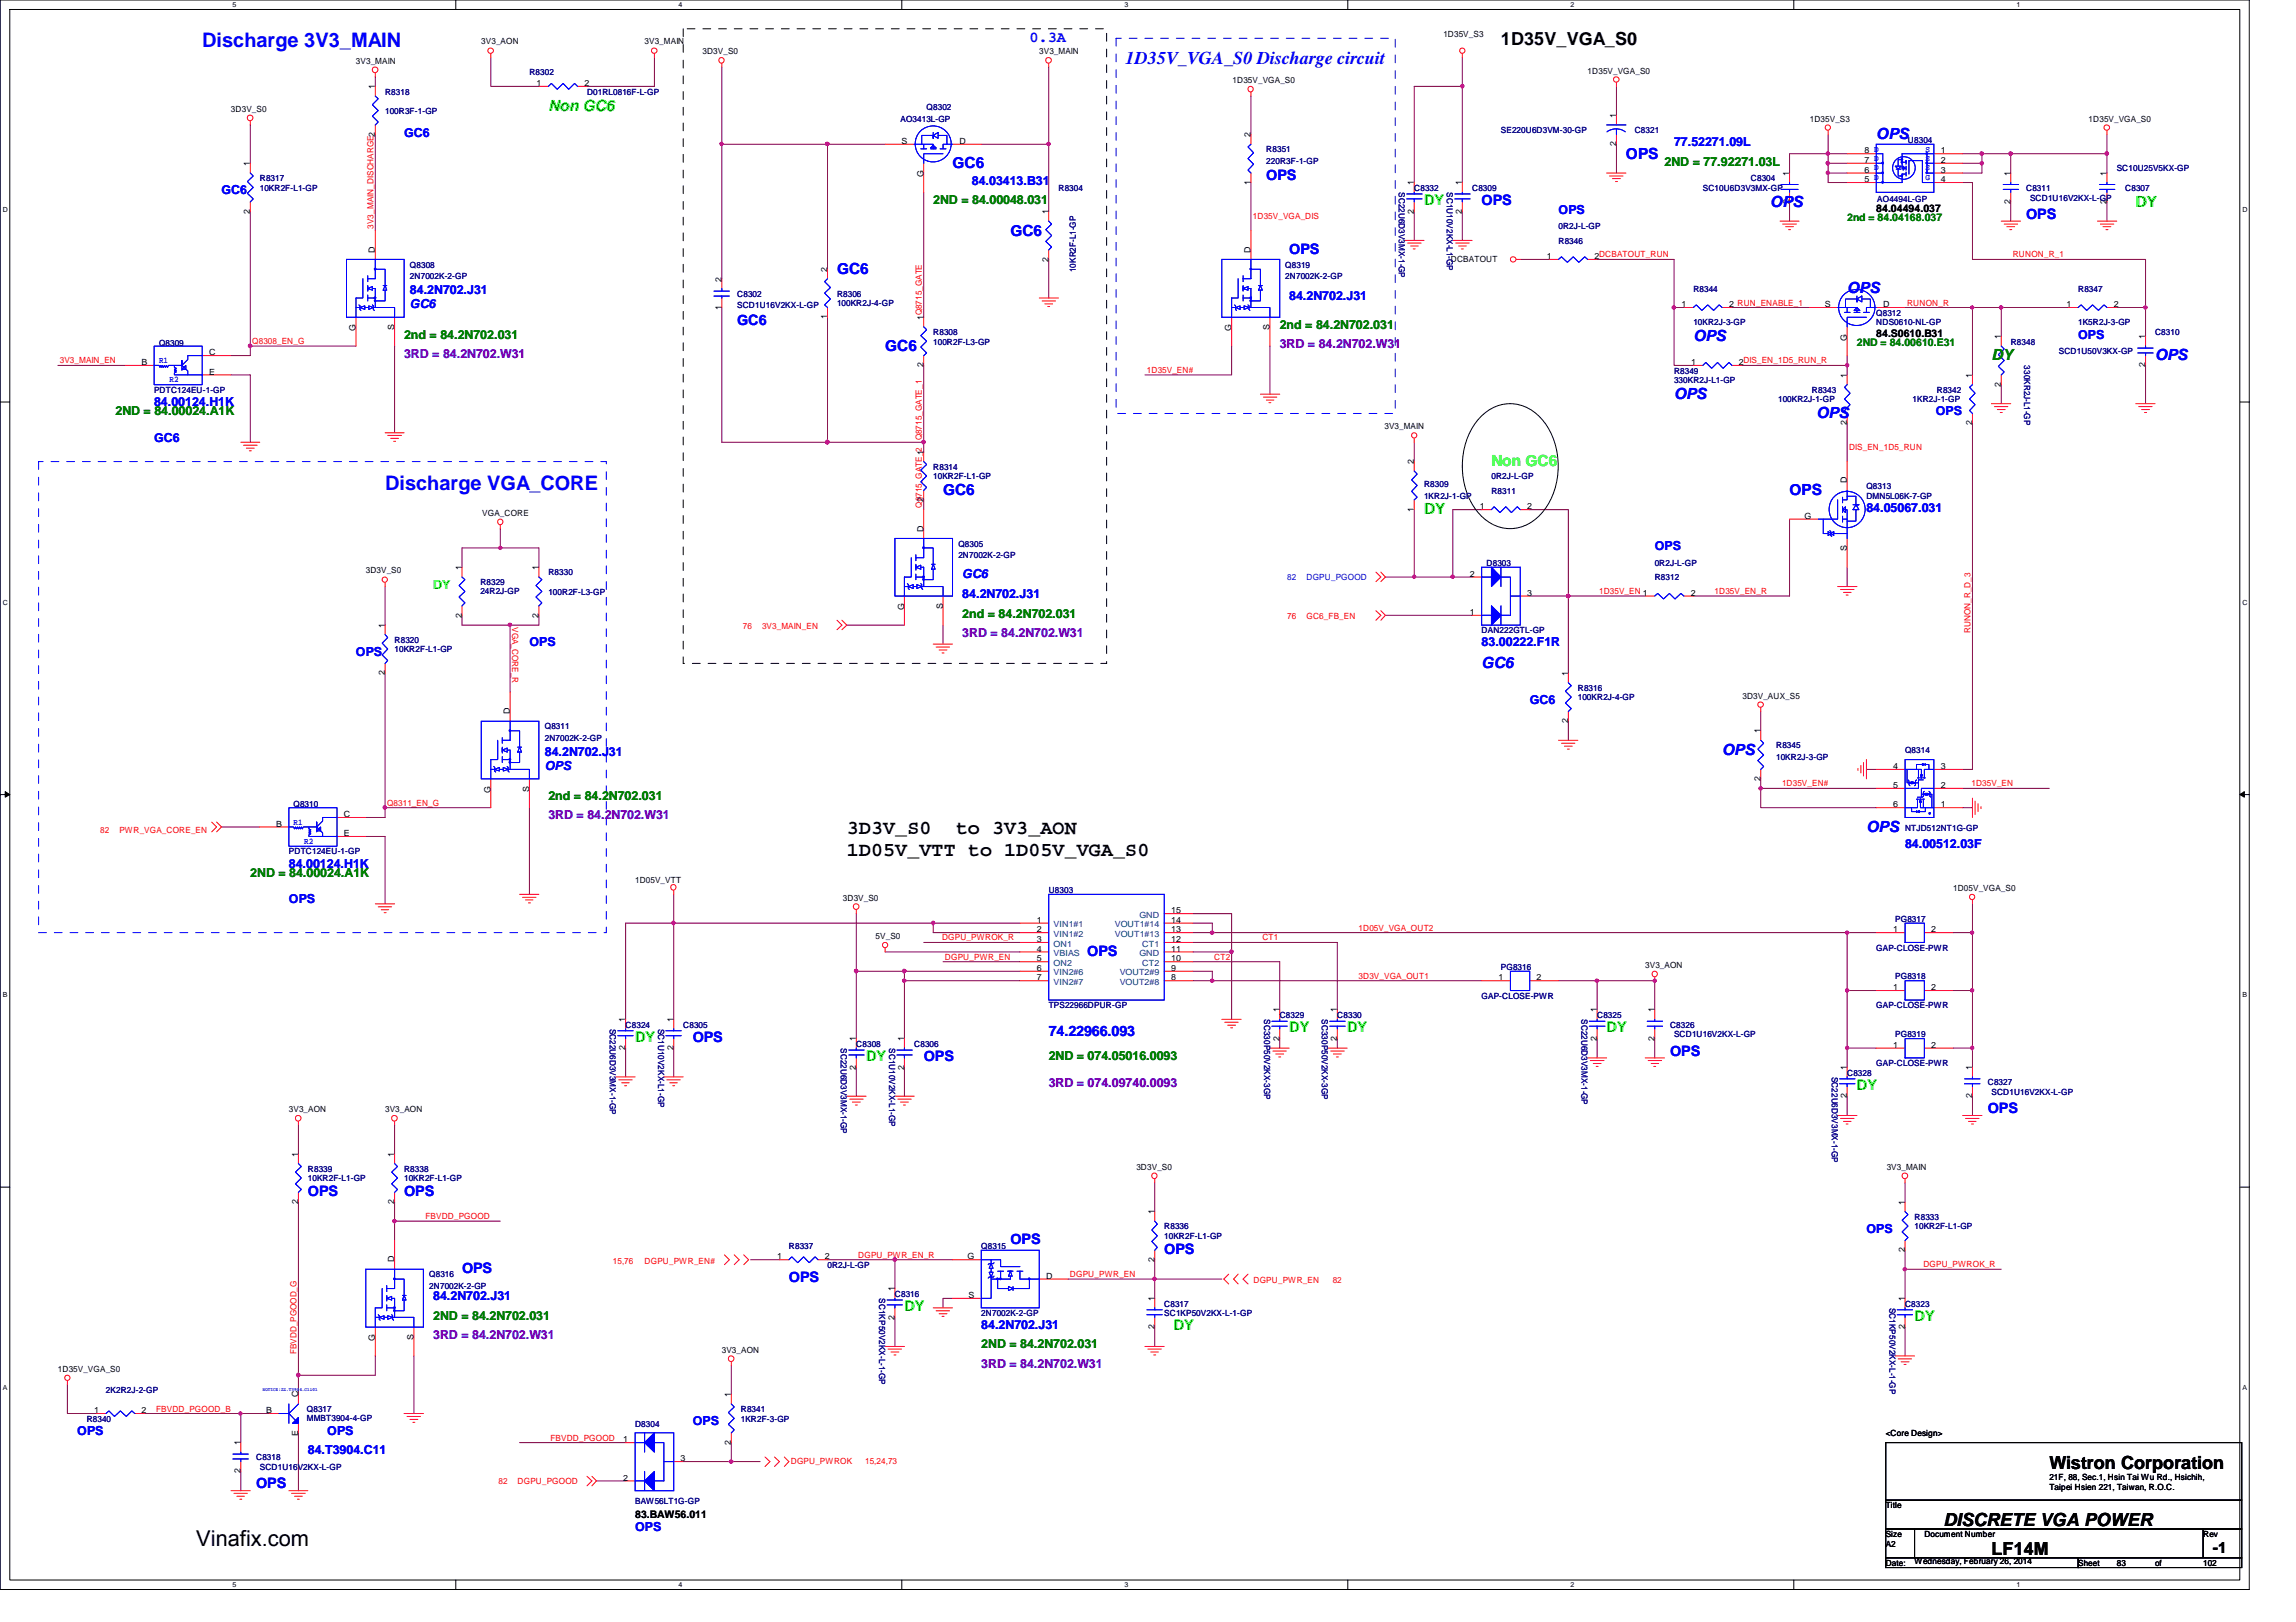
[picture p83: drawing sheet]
<svg xmlns="http://www.w3.org/2000/svg" width="297mm" height="210mm" viewBox="0 0 297 210" stroke-linecap="round" stroke-linejoin="round" font-family="sans-serif">
<defs><g id="words">
<text font-size="2.8" x="25.4" y="200.1">Vinafix.com</text>
<g font-size="2.6" fill="#00f">
<text x="26.2" y="6.1">Discharge 3V3_MAIN</text>
<text x="49.8" y="63.4">Discharge VGA_CORE</text>
</g>
<g font-size="2.6">
<text x="109.6" y="107.9">3D3V_S0</text>
<text x="123.7" y="107.9">to 3V3_AON</text>
<text x="109.6" y="110.8">1D05V_VTT to 1D05V_VGA_S0</text>
</g>
<g font-size="2.3">
<text x="194.2" y="5.9">1D35V_VGA_S0</text>
<text x="265.1" y="190.1">Wistron Corporation</text>
<text x="251.4" y="197.5">DISCRETE VGA POWER</text>
<text x="257.6" y="201.3">LF14M</text>
</g>
<text font-size="2.3" fill="#00f" x="145.6" y="8.3">1D35V_VGA_S0 Discharge circuit</text>
<g font-size="2" fill="#00f">
<text x="133.2" y="5.4">0.3A</text>
<text x="123.2" y="21.8">GC6</text>
<text x="210.4" y="20.5">OPS</text>
<text x="242.7" y="18">OPS</text>
<text x="229" y="26.8">OPS</text>
<text x="108.3" y="35.4">GC6</text>
<text x="130.7" y="30.5">GC6</text>
<text x="239" y="37.9">OPS</text>
<text x="114.5" y="45.4">GC6</text>
<text x="219.1" y="44.2">OPS</text>
<text x="278.8" y="46.7">OPS</text>
<text x="216.6" y="51.6">OPS</text>
<text x="235" y="54.1">OPS</text>
<text x="122" y="64.1">GC6</text>
<text x="231.5" y="64.1">OPS</text>
<text x="191.7" y="86.5">GC6</text>
<text x="222.8" y="97.7">OPS</text>
<text x="241.5" y="107.7">OPS</text>
</g>
<g font-size="2" fill="#0f0">
<text x="70.9" y="14.3">Non GC6</text>
<text x="276.3" y="26.8">DY</text>
<text x="184.2" y="66.5">DY</text>
</g>
<text font-size="2" fill="#008000" x="257.6" y="46.7">DY</text>
<text font-size="2" fill="#00ff40" x="193" y="60.3">Non GC6</text>
<text font-size="2" x="286.3" y="201">-1</text>
<g font-size="1.9" fill="#00f">
<text x="163.8" y="23.3">OPS</text>
<text x="191.7" y="26.6">OPS</text>
<text x="262.1" y="28.3">OPS</text>
<text x="166.8" y="32.8">OPS</text>
<text x="95.4" y="42">GC6</text>
<text x="140.7" y="123.7">OPS</text>
<text x="89.6" y="134.8">OPS</text>
<text x="119.5" y="137.3">OPS</text>
<text x="135.7" y="134.1">74.22966.093</text>
<text x="216.1" y="136.6">OPS</text>
<text x="257.2" y="144.1">OPS</text>
<text x="39.8" y="154.8">OPS</text>
<text x="52.3" y="154.8">OPS</text>
<text x="130.7" y="161">OPS</text>
<text x="59.8" y="164.7">OPS</text>
<text x="102.1" y="165.9">OPS</text>
<text x="150.6" y="162.2">OPS</text>
<text x="33.1" y="192.6">OPS</text>
</g>
<g font-size="1.9" fill="#0f0">
<text x="184.2" y="26.6">DY</text>
<text x="82.2" y="134.8">DY</text>
<text x="112.1" y="137.3">DY</text>
<text x="166.8" y="133.6">DY</text>
<text x="174.3" y="133.6">DY</text>
<text x="207.9" y="133.6">DY</text>
<text x="240.2" y="141.1">DY</text>
<text x="117" y="169.7">DY</text>
<text x="151.8" y="172.2">DY</text>
<text x="247.7" y="170.9">DY</text>
</g>
<g font-size="1.6" fill="#00f">
<text x="52.3" y="17.7">GC6</text>
<text x="125.7" y="23.9">84.03413.B31</text>
<text x="216.6" y="18.9">77.52271.09L</text>
<text x="28.7" y="25.1">GC6</text>
<text x="201.6" y="27.6">OPS</text>
<text x="53" y="38.1">84.2N702.J31</text>
<text x="53" y="39.9">GC6</text>
<text x="166.8" y="38.9">84.2N702.J31</text>
<text x="268.9" y="43.8">OPS</text>
<text x="19.9" y="52.5">84.00124.H1K</text>
<text x="250.4" y="53.8">OPS</text>
<text x="19.9" y="57.1">GC6</text>
<text x="214.1" y="71.2">OPS</text>
<text x="241.5" y="66.2">84.05067.031</text>
<text x="124.5" y="77.4">84.2N702.J31</text>
<text x="124.5" y="74.8">GC6</text>
<text x="68.5" y="83.7">OPS</text>
<text x="191.7" y="83.7">83.00222.F1R</text>
<text x="46.1" y="84.9">OPS</text>
<text x="197.9" y="91.1">GC6</text>
<text x="70.5" y="97.8">84.2N702.J31</text>
<text x="70.5" y="99.6">OPS</text>
<text x="37.4" y="112.3">84.00124.H1K</text>
<text x="246.5" y="109.8">84.00512.03F</text>
<text x="37.4" y="116.9">OPS</text>
<text x="241.5" y="159.6">OPS</text>
<text x="56" y="168.3">84.2N702.J31</text>
<text x="127" y="172">84.2N702.J31</text>
<text x="10" y="185.7">OPS</text>
<text x="42.3" y="185.7">OPS</text>
<text x="89.6" y="184.4">OPS</text>
<text x="39.8" y="188.2">84.T3904.C11</text>
<text x="82.2" y="198.2">OPS</text>
</g>
<g font-size="1.6" fill="#008000">
<text x="215.3" y="21.4">2ND = 77.92271.03L</text>
<text x="120.7" y="26.4">2ND = 84.00048.031</text>
<text x="52.3" y="43.8">2nd = 84.2N702.031</text>
<text x="165.6" y="42.6">2nd = 84.2N702.031</text>
<text x="14.9" y="53.8">2ND = 84.00024.A1K</text>
<text x="124.5" y="79.9">2nd = 84.2N702.031</text>
<text x="70.9" y="103.5">2nd = 84.2N702.031</text>
<text x="32.4" y="113.5">2ND = 84.00024.A1K</text>
<text x="135.7" y="137.2">2ND = 074.05016.0093</text>
<text x="56" y="170.8">2ND = 84.2N702.031</text>
<text x="127" y="174.5">2ND = 84.2N702.031</text>
</g>
<g font-size="1.6" fill="#8000ff">
<text x="52.3" y="46.3">3RD = 84.2N702.W31</text>
<text x="165.6" y="45.1">3RD = 84.2N702.W31</text>
<text x="124.5" y="82.4">3RD = 84.2N702.W31</text>
<text x="70.9" y="106">3RD = 84.2N702.W31</text>
<text x="135.7" y="140.7">3RD = 074.09740.0093</text>
<text x="56" y="173.3">3RD = 84.2N702.W31</text>
<text x="127" y="177">3RD = 84.2N702.W31</text>
</g>
<text font-size="1.6" fill="#0f0" x="56" y="76.2">DY</text>
<g font-size="1.4" fill="#008000">
<text x="239" y="28.6">2nd = 84.04168.037</text>
<text x="240.2" y="44.8">2ND = 84.00610.E31</text>
</g>
<g font-size="1.4">
<text x="242.7" y="27.4">84.04494.037</text>
<text x="242.7" y="43.6">84.S0610.B31</text>
<text x="82.2" y="196.4">83.BAW56.011</text>
</g>
<g font-size="1.1">
<text x="62.3" y="5.8">3V3_AON</text>
<text x="83.4" y="5.8">3V3_MAIN</text>
<text x="186.7" y="4.8">1D35V_S3</text>
<text x="46.1" y="8.3">3V3_MAIN</text>
<text x="48.5" y="11.6" transform="rotate(-90 48.5 11.6)">1</text>
<text x="69.4" y="11.1">1</text>
<text x="75.6" y="11.1">2</text>
<text x="90.9" y="7">3D3V_S0</text>
<text x="134.4" y="7">3V3_MAIN</text>
<text x="159.5" y="10.8">1D35V_VGA_S0</text>
<text x="205.4" y="9.5">1D35V_VGA_S0</text>
<text x="29.9" y="14.5">3D3V_S0</text>
<text x="161.8" y="17.8" transform="rotate(-90 161.8 17.8)">2</text>
<text x="209.1" y="15.3" transform="rotate(-90 209.1 15.3)">1</text>
<text x="234.1" y="15.7">1D35V_S3</text>
<text x="270.2" y="15.7">1D35V_VGA_S0</text>
<text x="32.3" y="21.5" transform="rotate(-90 32.3 21.5)">1</text>
<text x="116.6" y="18.6">S</text>
<text x="119.5" y="22.9" transform="rotate(-90 119.5 22.9)">G</text>
<text x="124.1" y="18.6">D</text>
<text x="161.8" y="23.9" transform="rotate(-90 161.8 23.9)">1</text>
<text x="209.1" y="18.9" transform="rotate(-90 209.1 18.9)">2</text>
<text x="231.5" y="22.7" transform="rotate(-90 231.5 22.7)">1</text>
<text x="241.2" y="23.6">5 D</text>
<text x="241.2" y="22.4">6</text>
<text x="241.2" y="21.1">7 D</text>
<text x="241.2" y="19.9">8 D</text>
<text x="251.1" y="19.9">1</text>
<text x="251.1" y="21.1">2</text>
<text x="251.1" y="22.4">3</text>
<text x="251.1" y="23.6">4</text>
<text x="260.1" y="22.7" transform="rotate(-90 260.1 22.7)">1</text>
<text x="272.5" y="22.7" transform="rotate(-90 272.5 22.7)">1</text>
<text x="32.3" y="27.6" transform="rotate(-90 32.3 27.6)">2</text>
<text x="135.6" y="27.7" transform="rotate(-90 135.6 27.7)">1</text>
<text x="182.9" y="27.6" transform="rotate(-90 182.9 27.6)">2</text>
<text x="182.9" y="24" transform="rotate(-90 182.9 24)">1</text>
<text x="189.1" y="27.6" transform="rotate(-90 189.1 27.6)">2</text>
<text x="189.1" y="24" transform="rotate(-90 189.1 24)">1</text>
<text x="231.5" y="26.4" transform="rotate(-90 231.5 26.4)">2</text>
<text x="260.1" y="26.4" transform="rotate(-90 260.1 26.4)">2</text>
<text x="272.5" y="26.4" transform="rotate(-90 272.5 26.4)">2</text>
<text x="48.5" y="32.7" transform="rotate(-90 48.5 32.7)">D</text>
<text x="107" y="35.2" transform="rotate(-90 107 35.2)">2</text>
<text x="135.6" y="33.9" transform="rotate(-90 135.6 33.9)">2</text>
<text x="161.8" y="32.7" transform="rotate(-90 161.8 32.7)">D</text>
<text x="187.7" y="33.9">DCBATOUT</text>
<text x="200.1" y="33.5">1</text>
<text x="206.3" y="33.5">2DCBATOUT_RUN</text>
<text x="93.3" y="40.1" transform="rotate(-90 93.3 40.1)">1</text>
<text x="93.3" y="36.4" transform="rotate(-90 93.3 36.4)">2</text>
<text x="107" y="41.3" transform="rotate(-90 107 41.3)">1</text>
<text x="119.5" y="41.4" transform="rotate(-90 119.5 41.4)">1Q8715_GATE</text>
<text x="217.5" y="39.8">1</text>
<text x="223.7" y="39.8">2 RUN_ENABLE_1</text>
<text x="236.1" y="39.8">S</text>
<text x="243.6" y="39.8">D</text>
<text x="267.3" y="39.8">1</text>
<text x="273.5" y="39.8">2</text>
<text x="18.3" y="47.2">B</text>
<text x="27" y="46">C</text>
<text x="46" y="42.8" transform="rotate(-90 46 42.8)">G</text>
<text x="51" y="42.7" transform="rotate(-90 51 42.7)">S</text>
<text x="119.5" y="47.5" transform="rotate(-90 119.5 47.5)">2</text>
<text x="159.3" y="42.8" transform="rotate(-90 159.3 42.8)">G</text>
<text x="164.3" y="42.7" transform="rotate(-90 164.3 42.7)">S</text>
<text x="218.8" y="47.2">1</text>
<text x="225" y="47.2">2DIS_EN_1D5_RUN_R</text>
<text x="238.9" y="44.1" transform="rotate(-90 238.9 44.1)">G</text>
<text x="258.9" y="43.9" transform="rotate(-90 258.9 43.9)">1</text>
<text x="277.5" y="47.5" transform="rotate(-90 277.5 47.5)">2</text>
<text x="277.5" y="43.9" transform="rotate(-90 277.5 43.9)">1</text>
<text x="27" y="48.5">E</text>
<text x="238.9" y="48.9" transform="rotate(-90 238.9 48.9)">1</text>
<text x="255.1" y="48.9" transform="rotate(-90 255.1 48.9)">1</text>
<text x="258.9" y="50" transform="rotate(-90 258.9 50)">2</text>
<text x="119.5" y="58.8" transform="rotate(-90 119.5 58.8)">1</text>
<text x="179.1" y="55.5">3V3_MAIN</text>
<text x="238.9" y="55" transform="rotate(-90 238.9 55)">2</text>
<text x="255.1" y="55" transform="rotate(-90 255.1 55)">2</text>
<text x="119.5" y="65" transform="rotate(-90 119.5 65)">2</text>
<text x="182.9" y="60.1" transform="rotate(-90 182.9 60.1)">2</text>
<text x="191.4" y="65.9">1</text>
<text x="197.6" y="65.9">2</text>
<text x="238.9" y="62.6" transform="rotate(-90 238.9 62.6)">D</text>
<text x="62.4" y="66.8">VGA_CORE</text>
<text x="119.5" y="68.8" transform="rotate(-90 119.5 68.8)">D</text>
<text x="182.9" y="66.2" transform="rotate(-90 182.9 66.2)">1</text>
<text x="233.5" y="67.1">G</text>
<text x="238.9" y="71.3" transform="rotate(-90 238.9 71.3)">S</text>
<text x="47.3" y="74.2">3D3V_S0</text>
<text x="59.7" y="73.8" transform="rotate(-90 59.7 73.8)">1</text>
<text x="69.7" y="73.8" transform="rotate(-90 69.7 73.8)">1</text>
<text x="190.2" y="74.6">2</text>
<text x="197.6" y="77.1">3</text>
<text x="218.7" y="77.1">2</text>
<text x="49.8" y="81.2" transform="rotate(-90 49.8 81.2)">1</text>
<text x="59.7" y="79.9" transform="rotate(-90 59.7 79.9)">2</text>
<text x="69.7" y="79.9" transform="rotate(-90 69.7 79.9)">2</text>
<text x="117" y="78.9" transform="rotate(-90 117 78.9)">G</text>
<text x="122" y="78.8" transform="rotate(-90 122 78.8)">S</text>
<text x="190.2" y="79.6">1</text>
<text x="49.8" y="87.4" transform="rotate(-90 49.8 87.4)">2</text>
<text x="202.9" y="87.5" transform="rotate(-90 202.9 87.5)">1</text>
<text x="66" y="92.5" transform="rotate(-90 66 92.5)">D</text>
<text x="202.9" y="93.6" transform="rotate(-90 202.9 93.6)">2</text>
<text x="225.4" y="90.4">3D3V_AUX_S5</text>
<text x="227.8" y="94.9" transform="rotate(-90 227.8 94.9)">1</text>
<text x="227.8" y="101.1" transform="rotate(-90 227.8 101.1)">2</text>
<text x="244.9" y="99.5">4</text>
<text x="244.9" y="102">5</text>
<text x="251.1" y="102">2</text>
<text x="251.1" y="99.5">3</text>
<text x="35.7" y="107">B</text>
<text x="44.5" y="105.7">C</text>
<text x="63.5" y="102.6" transform="rotate(-90 63.5 102.6)">G</text>
<text x="68.4" y="102.4" transform="rotate(-90 68.4 102.4)">S</text>
<text x="244.9" y="104.5">6</text>
<text x="251.1" y="104.5">1</text>
<text x="44.5" y="108.2">E</text>
<text x="82.2" y="114.3">1D05V_VTT</text>
<text x="109" y="116.5">3D3V_S0</text>
<text x="134.2" y="119.4">1</text>
<text x="151.5" y="119.4">14</text>
<text x="151.5" y="118.2">15</text>
<text x="252.7" y="115.3">1D05V_VGA_S0</text>
<text x="113.3" y="121.5">5V_S0</text>
<text x="134.2" y="120.6">2</text>
<text x="134.2" y="121.9">3</text>
<text x="134.2" y="123.1">4</text>
<text x="134.2" y="124.4">5</text>
<text x="134.2" y="125.6">6</text>
<text x="151.5" y="125.6">9</text>
<text x="151.5" y="120.6">13</text>
<text x="151.5" y="124.4">10</text>
<text x="151.5" y="121.9">12</text>
<text x="151.5" y="123.1">11</text>
<text x="212.8" y="125.3">3V3_AON</text>
<text x="244.9" y="120.6">1</text>
<text x="249.8" y="120.6">2</text>
<text x="134.2" y="126.9">7</text>
<text x="151.5" y="126.9">8</text>
<text x="165.5" y="131" transform="rotate(-90 165.5 131)">1</text>
<text x="173" y="131" transform="rotate(-90 173 131)">1</text>
<text x="193.9" y="126.9">1</text>
<text x="198.8" y="126.9">2</text>
<text x="206.6" y="131" transform="rotate(-90 206.6 131)">1</text>
<text x="214" y="131" transform="rotate(-90 214 131)">1</text>
<text x="244.9" y="128.1">1</text>
<text x="249.8" y="128.1">2</text>
<text x="80.9" y="135.9" transform="rotate(-90 80.9 135.9)">2</text>
<text x="80.9" y="132.2" transform="rotate(-90 80.9 132.2)">1</text>
<text x="87.1" y="135.9" transform="rotate(-90 87.1 135.9)">2</text>
<text x="87.1" y="132.2" transform="rotate(-90 87.1 132.2)">1</text>
<text x="110.7" y="134.7" transform="rotate(-90 110.7 134.7)">1</text>
<text x="117" y="134.7" transform="rotate(-90 117 134.7)">1</text>
<text x="165.5" y="134.7" transform="rotate(-90 165.5 134.7)">2</text>
<text x="173" y="134.7" transform="rotate(-90 173 134.7)">2</text>
<text x="206.6" y="134.7" transform="rotate(-90 206.6 134.7)">2</text>
<text x="214" y="134.7" transform="rotate(-90 214 134.7)">2</text>
<text x="244.9" y="135.6">1</text>
<text x="249.8" y="135.6">2</text>
<text x="37.4" y="143.9">3V3_AON</text>
<text x="49.8" y="143.9">3V3_AON</text>
<text x="110.7" y="138.4" transform="rotate(-90 110.7 138.4)">2</text>
<text x="117" y="138.4" transform="rotate(-90 117 138.4)">2</text>
<text x="238.9" y="142.2" transform="rotate(-90 238.9 142.2)">2</text>
<text x="238.9" y="138.5" transform="rotate(-90 238.9 138.5)">1</text>
<text x="255.1" y="142.2" transform="rotate(-90 255.1 142.2)">2</text>
<text x="255.1" y="138.5" transform="rotate(-90 255.1 138.5)">1</text>
<text x="38.6" y="149.7" transform="rotate(-90 38.6 149.7)">1</text>
<text x="51" y="149.7" transform="rotate(-90 51 149.7)">1</text>
<text x="38.6" y="155.8" transform="rotate(-90 38.6 155.8)">2</text>
<text x="51" y="155.8" transform="rotate(-90 51 155.8)">2</text>
<text x="147" y="151.4">3D3V_S0</text>
<text x="244.1" y="151.4">3V3_MAIN</text>
<text x="246.4" y="155.9" transform="rotate(-90 246.4 155.9)">1</text>
<text x="149.3" y="157.1" transform="rotate(-90 149.3 157.1)">1</text>
<text x="51" y="163.4" transform="rotate(-90 51 163.4)">D</text>
<text x="100.5" y="163">1</text>
<text x="106.7" y="163">2</text>
<text x="115.7" y="167.1" transform="rotate(-90 115.7 167.1)">1</text>
<text x="125.2" y="163">G</text>
<text x="125.3" y="168">S</text>
<text x="135.3" y="165.5">D</text>
<text x="149.3" y="163.3" transform="rotate(-90 149.3 163.3)">2</text>
<text x="246.4" y="162.1" transform="rotate(-90 246.4 162.1)">2</text>
<text x="48.5" y="173.5" transform="rotate(-90 48.5 173.5)">G</text>
<text x="53.5" y="173.4" transform="rotate(-90 53.5 173.4)">S</text>
<text x="115.7" y="170.8" transform="rotate(-90 115.7 170.8)">2</text>
<text x="149.3" y="172" transform="rotate(-90 149.3 172)">2</text>
<text x="149.3" y="168.4" transform="rotate(-90 149.3 168.4)">1</text>
<text x="246.4" y="172" transform="rotate(-90 246.4 172)">2</text>
<text x="246.4" y="168.4" transform="rotate(-90 246.4 168.4)">1</text>
<text x="7.5" y="177.5">1D35V_VGA_S0</text>
<text x="93.4" y="175">3V3_AON</text>
<text x="12.2" y="182.9">1</text>
<text x="18.3" y="182.9">2</text>
<text x="34.5" y="182.9">B</text>
<text x="38.6" y="185.8" transform="rotate(-90 38.6 185.8)">E</text>
<text x="38.6" y="180.8" transform="rotate(-90 38.6 180.8)">C</text>
<text x="94.6" y="180.8" transform="rotate(-90 94.6 180.8)">1</text>
<text x="244" y="185.9">&lt;Core Design&gt;</text>
<text x="31.1" y="190.7" transform="rotate(-90 31.1 190.7)">2</text>
<text x="31.1" y="187" transform="rotate(-90 31.1 187)">1</text>
<text x="80.6" y="186.6">1</text>
<text x="80.6" y="191.6">2</text>
<text x="88.1" y="189.1">3</text>
<text x="94.6" y="186.9" transform="rotate(-90 94.6 186.9)">2</text>
<text x="265.1" y="191.5">21F, 88, Sec.1, Hsin Tai Wu Rd., Hsichih,</text>
<text x="244" y="195.2">Title</text>
<text x="265.1" y="192.8">Taipei Hsien 221, Taiwan, R.O.C.</text>
<text x="244" y="202.6">Date:</text>
<text x="244" y="200.2">A2</text>
<text x="244" y="198.9">Size</text>
<text x="247.7" y="202.4">Wednesday, February 26, 2014</text>
<text x="249" y="198.9">Document Number</text>
<text x="268.9" y="202.6">Sheet</text>
<text x="273.9" y="202.6">83</text>
<text x="278.8" y="202.6">of</text>
<text x="285" y="198.9">Rev</text>
<text x="285" y="202.6">102</text>
</g>
<g font-size="1.1" fill="#000080">
<text x="68.5" y="9.7">R8302</text>
<text x="49.8" y="12.2">R8318</text>
<text x="49.8" y="14.7">100R3F-1-GP</text>
<text x="75.9" y="12.2">D01RL0816F-L-GP</text>
<text x="116.5" y="15.7">AO3413L-GP</text>
<text x="119.9" y="14.2">Q8302</text>
<text x="194.2" y="17.2">SE220U6D3VM-30-GP</text>
<text x="211.5" y="17.2">C8321</text>
<text x="33.6" y="23.5">R8317</text>
<text x="163.8" y="19.7">R8351</text>
<text x="163.8" y="21.2">220R3F-1-GP</text>
<text x="226.5" y="23.5">C8304</text>
<text x="246.8" y="18.5">U8304</text>
<text x="273.9" y="22.2">SC10U25V5KX-GP</text>
<text x="33.6" y="24.7">10KR2F-L1-GP</text>
<text x="136.9" y="24.7">R8304</text>
<text x="181" y="24.9" transform="rotate(90 181 24.9)">SC22U6D3V3MX-1-GP</text>
<text x="183" y="24.7">C8332</text>
<text x="187.2" y="24.9" transform="rotate(90 187.2 24.9)">SC1U10V2KX-L1-GP</text>
<text x="190.5" y="24.7">C8309</text>
<text x="201.6" y="29.7">0R2J-L-GP</text>
<text x="220.3" y="24.7">SC10U6D3V3MX-GP</text>
<text x="242.9" y="26.1">AO4494L-GP</text>
<text x="262.1" y="24.7">C8311</text>
<text x="262.6" y="26">SCD1U16V2KX-L-GP</text>
<text x="275" y="24.7">C8307</text>
<text x="53" y="34.6">Q8308</text>
<text x="139.2" y="35.2" transform="rotate(-90 139.2 35.2)">10KR2F-L1-GP</text>
<text x="166.3" y="34.6">Q8319</text>
<text x="201.6" y="31.5">R8346</text>
<text x="53" y="36.2">2N7002K-2-GP</text>
<text x="95.4" y="38.4">C8302</text>
<text x="95.4" y="39.9">SCD1U16V2KX-L-GP</text>
<text x="108.3" y="38.4">R8306</text>
<text x="108.3" y="39.6">100KR2J-4-GP</text>
<text x="166.3" y="36.2">2N7002K-2-GP</text>
<text x="219.1" y="37.8">R8344</text>
<text x="242.7" y="40.9">Q8312</text>
<text x="268.9" y="37.8">R8347</text>
<text x="20.6" y="44.7">Q8309</text>
<text x="120.7" y="43.3">R8308</text>
<text x="120.7" y="44.6">100R2F-L3-GP</text>
<text x="219.1" y="42.1">10KR2J-3-GP</text>
<text x="242.7" y="42.1">NDS0610-NL-GP</text>
<text x="260.1" y="44.6">R8348</text>
<text x="261.9" y="47.3" transform="rotate(90 261.9 47.3)">330KR2J-L1-GP</text>
<text x="266.4" y="45.8">SCD1U50V3KX-GP</text>
<text x="268.9" y="42.1">1K5R2J-3-GP</text>
<text x="278.8" y="43.3">C8310</text>
<text x="19.9" y="50.8">PDTC124EU-1-GP</text>
<text x="216.6" y="48.3">R8349</text>
<text x="216.6" y="49.6">330KR2J-L1-GP</text>
<text x="230" y="52.1">100KR2J-1-GP</text>
<text x="234.4" y="50.8">R8343</text>
<text x="247.4" y="52.1">1KR2J-1-GP</text>
<text x="250.6" y="50.8">R8342</text>
<text x="120.7" y="60.8">R8314</text>
<text x="120.7" y="62">10KR2F-L1-GP</text>
<text x="184.2" y="63">R8309</text>
<text x="184.2" y="64.5">1KR2J-1-GP</text>
<text x="193" y="63.9">R8311</text>
<text x="193" y="62">0R2J-L-GP</text>
<text x="241.5" y="63.3">Q8313</text>
<text x="241.5" y="64.5">DMN5L06K-7-GP</text>
<text x="124" y="70.7">Q8305</text>
<text x="62.1" y="75.7">R8329</text>
<text x="62.1" y="76.8">24R2J-GP</text>
<text x="70.9" y="74.5">R8330</text>
<text x="70.9" y="77">100R2F-L3-GP</text>
<text x="124" y="72.2">2N7002K-2-GP</text>
<text x="192.3" y="73.2">D8303</text>
<text x="214.1" y="75.1">R8312</text>
<text x="214.1" y="73.2">0R2J-L-GP</text>
<text x="51.1" y="83.2">R8320</text>
<text x="191.7" y="82">DAN222GTL-GP</text>
<text x="51.1" y="84.4">10KR2F-L1-GP</text>
<text x="204.1" y="89.4">R8316</text>
<text x="70.5" y="94.4">Q8311</text>
<text x="70.5" y="95.9">2N7002K-2-GP</text>
<text x="204.1" y="90.6">100KR2J-4-GP</text>
<text x="229.8" y="96.9">R8345</text>
<text x="229.8" y="98.4">10KR2J-3-GP</text>
<text x="246.5" y="97.5">Q8314</text>
<text x="38" y="104.5">Q8310</text>
<text x="246.5" y="107.6">NTJD512NT1G-GP</text>
<text x="37.4" y="110.6">PDTC124EU-1-GP</text>
<text x="135.7" y="115.5">U8303</text>
<text x="245.2" y="119.3">PG8317</text>
<text x="194.2" y="125.5">PG8316</text>
<text x="242.7" y="123">GAP-CLOSE-PWR</text>
<text x="135.7" y="130.5">TPS22966DPUR-GP</text>
<text x="163.5" y="131.9" transform="rotate(90 163.5 131.9)">SC330P50V2KX-3GP</text>
<text x="165.6" y="131.7">C8329</text>
<text x="171" y="131.9" transform="rotate(90 171 131.9)">SC330P50V2KX-3GP</text>
<text x="173" y="131.7">C8330</text>
<text x="191.7" y="129.2">GAP-CLOSE-PWR</text>
<text x="204.6" y="131.9" transform="rotate(90 204.6 131.9)">SC22U6D3V3MX-1-GP</text>
<text x="206.6" y="131.7">C8325</text>
<text x="242.7" y="130.5">GAP-CLOSE-PWR</text>
<text x="245.2" y="126.7">PG8318</text>
<text x="78.9" y="133.1" transform="rotate(90 78.9 133.1)">SC22U6D3V3MX-1-GP</text>
<text x="80.9" y="133">C8324</text>
<text x="85.1" y="133.1" transform="rotate(90 85.1 133.1)">SC1U10V2KX-L1-GP</text>
<text x="88.4" y="133">C8305</text>
<text x="108.8" y="135.6" transform="rotate(90 108.8 135.6)">SC22U6D3V3MX-1-GP</text>
<text x="110.8" y="135.5">C8308</text>
<text x="115" y="135.6" transform="rotate(90 115 135.6)">SC1U10V2KX-L1-GP</text>
<text x="118.3" y="135.5">C8306</text>
<text x="216.1" y="133">C8326</text>
<text x="216.6" y="134.2">SCD1U16V2KX-L-GP</text>
<text x="242.7" y="138">GAP-CLOSE-PWR</text>
<text x="245.2" y="134.2">PG8319</text>
<text x="237" y="139.4" transform="rotate(90 237 139.4)">SC22U6D3V3MX-1-GP</text>
<text x="239" y="139.2">C8328</text>
<text x="257.2" y="140.4">C8327</text>
<text x="257.6" y="141.7">SCD1U16V2KX-L-GP</text>
<text x="39.8" y="151.6">R8339</text>
<text x="39.8" y="152.9">10KR2F-L1-GP</text>
<text x="52.3" y="151.6">R8338</text>
<text x="52.3" y="152.9">10KR2F-L1-GP</text>
<text x="102.1" y="161.6">R8337</text>
<text x="127" y="161.6">Q8315</text>
<text x="150.6" y="159.1">R8336</text>
<text x="150.6" y="160.4">10KR2F-L1-GP</text>
<text x="247.7" y="157.9">R8333</text>
<text x="247.7" y="159.1">10KR2F-L1-GP</text>
<text x="55.5" y="165.3">Q8316</text>
<text x="55.5" y="166.8">2N7002K-2-GP</text>
<text x="107.1" y="164.1">0R2J-L-GP</text>
<text x="115.8" y="167.8">C8316</text>
<text x="113.7" y="168" transform="rotate(90 113.7 168)">SC1KP50V2KX-L-1-GP</text>
<text x="127" y="170.3">2N7002K-2-GP</text>
<text x="150.6" y="169.1">C8317</text>
<text x="150.6" y="170.3">SC1KP50V2KX-L-1-GP</text>
<text x="244.4" y="169.2" transform="rotate(90 244.4 169.2)">SC1KP50V2KX-L-1-GP</text>
<text x="246.5" y="169.1">C8323</text>
<text x="11.2" y="184">R8340</text>
<text x="13.7" y="180.3">2K2R2J-2-GP</text>
<text x="39.7" y="182.8">Q8317</text>
<text x="39.7" y="183.9">MMBT3904-4-GP</text>
<text x="82.2" y="184.6">D8304</text>
<text x="95.8" y="182.8">R8341</text>
<text x="95.8" y="184">1KR2F-3-GP</text>
<text x="33.1" y="189">C8318</text>
<text x="33.6" y="190.2">SCD1U16V2KX-L-GP</text>
<text x="82.2" y="194.7">BAW56LT1G-GP</text>
</g>
<g font-size="1.1" fill="#00f">
<text x="242.5" y="22.1">D</text>
<text x="242.5" y="23.3">D</text>
<text x="242.5" y="20.8">D</text>
<text x="242.5" y="19.7">D</text>
<text x="249.1" y="19.7">S</text>
<text x="249.1" y="20.8">S</text>
<text x="249.1" y="22.1">S</text>
<text x="249.1" y="23.3">G</text>
<text x="20.6" y="46.9">R1</text>
<text x="21.9" y="49.4">R2</text>
<text x="166.5" y="75.1">82</text>
<text x="169" y="75.1">DGPU_PGOOD</text>
<text x="38" y="106.7">R1</text>
<text x="39.4" y="109.2">R2</text>
</g>
<g font-size="1.1" fill="#f00">
<text x="48.3" y="29.6" transform="rotate(-90 48.3 29.6)">3V3_MAIN_DISCHARGE2</text>
<text x="162.1" y="28.4">1D35V_VGA_DIS</text>
<text x="260.4" y="33.3">RUNON_R_1</text>
<text x="246.7" y="39.5">RUNON_R</text>
<text x="7.7" y="47">3V3_MAIN_EN</text>
<text x="32.6" y="44.5">Q8308_EN_G</text>
<text x="148.4" y="48.3">1D35V_EN#</text>
<text x="119.2" y="57" transform="rotate(-90 119.2 57)">Q8715_GATE_1</text>
<text x="239.2" y="58.2">DIS_EN_1D5_RUN</text>
<text x="119.2" y="65.7" transform="rotate(-90 119.2 65.7)">Q8715_GATE_2</text>
<text x="206.9" y="76.9">1D35V_EN 1</text>
<text x="221.8" y="76.9">1D35V_EN_R</text>
<text x="66.2" y="81.2" transform="rotate(90 66.2 81.2)">VGA_CORE_R</text>
<text x="96.1" y="81.4">76</text>
<text x="98.6" y="81.4">3V3_MAIN_EN</text>
<text x="166.5" y="80.1">76</text>
<text x="169" y="80.1">GC6_FB_EN</text>
<text x="254.9" y="81.9" transform="rotate(-90 254.9 81.9)">RUNON_R_D_3</text>
<text x="230.5" y="101.8">1D35V_EN#</text>
<text x="255.1" y="101.8">1D35V_EN</text>
<text x="13" y="107.8">82</text>
<text x="15.4" y="107.8">PWR_VGA_CORE_EN</text>
<text x="50.1" y="104.3">Q8311_EN_G</text>
<text x="121.9" y="121.7">DGPU_PWROK_R</text>
<text x="122.3" y="124.2">DGPU_PWR_EN</text>
<text x="157.1" y="124.2">CT2</text>
<text x="163.3" y="121.7">CT1</text>
<text x="175.8" y="120.4">1D05V_VGA_OUT2</text>
<text x="175.8" y="126.7">3D3V_VGA_OUT1</text>
<text x="55" y="157.8">FBVDD_PGOOD</text>
<text x="79.3" y="163.6">15,76</text>
<text x="83.4" y="163.6">DGPU_PWR_EN#</text>
<text x="111" y="162.8">DGPU_PWR_EN_R</text>
<text x="138.4" y="165.3">DGPU_PWR_EN</text>
<text x="162.2" y="166.1">DGPU_PWR_EN</text>
<text x="172.4" y="166.1">82</text>
<text x="248.8" y="164">DGPU_PWROK_R</text>
<text x="38.4" y="175.2" transform="rotate(-90 38.4 175.2)">FBVDD_PGOOD_G</text>
<text x="20.2" y="182.7">FBVDD_PGOOD_B</text>
<text x="71.2" y="186.4">FBVDD_PGOOD</text>
<text x="102.3" y="189.5">DGPU_PWROK</text>
<text x="111.9" y="189.5">15,24,73</text>
<text x="64.5" y="192.1">82</text>
<text x="67" y="192.1">DGPU_PGOOD</text>
</g>
<g font-size="1.1" fill="#004080">
<text x="147.4" y="118.8">GND</text>
<text x="136.3" y="120">VIN1#1</text>
<text x="136.3" y="121.2">VIN1#2</text>
<text x="136.3" y="122.5">ON1</text>
<text x="136.3" y="123.7">VBIAS</text>
<text x="136.3" y="125">ON2</text>
<text x="144.2" y="121.2">VOUT1#13</text>
<text x="144.2" y="120">VOUT1#14</text>
<text x="147.4" y="123.7">GND</text>
<text x="147.8" y="125">CT2</text>
<text x="147.8" y="122.5">CT1</text>
<text x="136.3" y="126.2">VIN2#6</text>
<text x="136.3" y="127.5">VIN2#7</text>
<text x="144.9" y="127.5">VOUT2#8</text>
<text x="144.9" y="126.2">VOUT2#9</text>
</g>
<g font-size=".9">
<text x="30.1" y=".9">5</text>
<text x="87.8" y=".9">4</text>
<text x="145.5" y=".9">3</text>
<text x="203.2" y=".9">2</text>
<text x="260.9" y=".9">1</text>
<text x=".4" y="27.4">D</text>
<text x="290.1" y="27.4">D</text>
<text x=".4" y="78.2">C</text>
<text x="290.1" y="78.2">C</text>
<text x=".4" y="129">B</text>
<text x="290.1" y="129">B</text>
<text x=".4" y="179.8">A</text>
<text x="290.1" y="179.8">A</text>
<text x="30.1" y="205.4">5</text>
<text x="87.8" y="205.4">4</text>
<text x="145.5" y="205.4">3</text>
<text x="203.2" y="205.4">2</text>
<text x="260.9" y="205.4">1</text>
</g>
<text font-size=".6" fill="#00f" x="34" y="180">NOTICE:ZZ.T3904.C1101</text>
</g></defs>
<path d="M0 0h291v205.7h-291zM1.3 1.2h288.5v203.3h-288.5z" fill="none" stroke="#000" stroke-width=".13"/>
<g fill="#fff">
<path d="M30.1 .1h.5v1h-.5z"/>
<path d="M30.1 204.6h.5v1h-.5z"/>
</g>
<path d="M59 0v1.2M59 204.5v1.2" fill="none" stroke="#000" stroke-width=".13"/>
<g fill="#fff">
<path d="M87.8 .1h.5v1h-.5z"/>
<path d="M87.8 204.6h.5v1h-.5z"/>
</g>
<path d="M116.7 0v1.2M116.7 204.5v1.2" fill="none" stroke="#000" stroke-width=".13"/>
<g fill="#fff">
<path d="M145.5 .1h.5v1h-.5z"/>
<path d="M145.5 204.6h.5v1h-.5z"/>
</g>
<path d="M174.4 0v1.2M174.4 204.5v1.2" fill="none" stroke="#000" stroke-width=".13"/>
<g fill="#fff">
<path d="M203.2 .1h.5v1h-.5z"/>
<path d="M203.2 204.6h.5v1h-.5z"/>
</g>
<path d="M232.1 0v1.2M232.1 204.5v1.2" fill="none" stroke="#000" stroke-width=".13"/>
<g fill="#fff">
<path d="M260.9 .1h.5v1h-.5z"/>
<path d="M260.9 204.6h.5v1h-.5z"/>
<path d="M.4 26.6h.6v1h-.6z"/>
<path d="M290.1 26.6h.6v1h-.6z"/>
<path d="M.4 77.4h.6v1h-.6z"/>
<path d="M290.1 77.4h.6v1h-.6z"/>
</g>
<path d="M0 52h1.3M289.8 52h1.2" fill="none" stroke="#000" stroke-width=".13"/>
<g fill="#fff">
<path d="M.4 128.2h.6v1h-.6z"/>
<path d="M290.1 128.2h.6v1h-.6z"/>
</g>
<path d="M0 102.8h1.3M.7 102.4l.6 .4-.6 .4zM289.8 102.8h1.2M289.8 102.8l.6-.4v.8z" fill="none" stroke="#000" stroke-width=".13"/>
<path d="M.7 102.4l.6 .4-.6 .4zM289.8 102.8l.6-.4v.8z" fill="#000"/>
<g fill="#fff">
<path d="M.4 179h.5v1h-.5z"/>
<path d="M290.1 179h.6v1h-.6z"/>
</g>
<path d="M0 153.6h1.3M289.8 153.6h1.2" fill="none" stroke="#000" stroke-width=".13"/>
<path d="M183 11.2h6.2v12.4M189.2 7.5v3.7M183 27.3v3.8M189.2 27.3v3.8" fill="none" stroke="#800040" stroke-width=".13"/>
<path d="M189 11h.3l.1 .1-.1 .2-.1 .1-.2-.1z" fill-rule="evenodd" fill="#f0f"/>
<path d="M189 11h.3l.1 .1-.1 .2-.1 .1-.2-.1z" fill="none" stroke="#f0f" stroke-width=".13"/>
<path d="M183 11.2v12.4M49.8 75.9v5M49.8 87.1v17.4M28.7 107h4.9M47.3 108.2h2.5M49.8 104.5h13.7M49.8 104.5v1.3h-2.5M68.5 104.5v11.2M159.3 118.2v5h-5" fill="none" stroke="#800040" stroke-width=".13"/>
<path d="M49.6 104.3h.3l.1 .2-.1 .2h-.1h-.2z" fill-rule="evenodd" fill="#f0f"/>
<path d="M49.6 104.3h.3l.1 .2-.1 .2h-.1h-.2z" fill="none" stroke="#f0f" stroke-width=".13"/>
<path d="M49.8 108.2v8.8M87.2 119.5h33.5v1.2M154.3 118.2h5M154.3 125.7h2.5M159.3 123.2v8.7" fill="none" stroke="#800040" stroke-width=".13"/>
<path d="M159.1 123h.4l.1 .1-.1 .2-.2 .1-.2-.1z" fill-rule="evenodd" fill="#f0f"/>
<path d="M159.1 123h.4l.1 .1-.1 .2-.2 .1-.2-.1z" fill="none" stroke="#f0f" stroke-width=".13"/>
<path d="M156.8 126.9h34.9" fill="none" stroke="#800040" stroke-width=".13"/>
<path d="M156.6 126.8h.4l.1 .1-.1 .2h-.2h-.2z" fill-rule="evenodd" fill="#f0f"/>
<path d="M156.6 126.8h.4l.1 .1-.1 .2h-.2h-.2z" fill="none" stroke="#f0f" stroke-width=".13"/>
<path d="M201.6 126.9h5v3.8M206.6 134.4v2.5" fill="none" stroke="#800040" stroke-width=".13"/>
<path d="M206.4 126.8h.4v.1v.2h-.2h-.2z" fill-rule="evenodd" fill="#f0f"/>
<path d="M206.4 126.8h.4v.1v.2h-.2h-.2z" fill="none" stroke="#f0f" stroke-width=".13"/>
<path d="M156.8 125.7v1.2h-2.5M206.6 126.9h7.5v3.8M214.1 134.4v2.5" fill="none" stroke="#800040" stroke-width=".13"/>
<path d="M213.9 126.8h.3l.1 .1-.1 .2h-.1h-.2z" fill-rule="evenodd" fill="#f0f"/>
<path d="M213.9 126.8h.3l.1 .1-.1 .2h-.1h-.2z" fill="none" stroke="#f0f" stroke-width=".13"/>
<path d="M117 125.7v1.2" fill="none" stroke="#800040" stroke-width=".13"/>
<path d="M116.8 125.5h.3l.1 .1-.1 .2-.1 .1-.2-.1z" fill-rule="evenodd" fill="#f0f"/>
<path d="M116.8 125.5h.3l.1 .1-.1 .2-.1 .1-.2-.1z" fill="none" stroke="#f0f" stroke-width=".13"/>
<path d="M110.8 118.2v16.2M110.8 138.1v3.8M117 138.1v3.8M117 125.7h14.9M131.9 126.9h-14.9v7.5" fill="none" stroke="#800040" stroke-width=".13"/>
<path d="M116.8 126.8h.3l.1 .1-.1 .2h-.1h-.2z" fill-rule="evenodd" fill="#f0f"/>
<path d="M116.8 126.8h.3l.1 .1-.1 .2h-.1h-.2z" fill="none" stroke="#f0f" stroke-width=".13"/>
<path d="M110.8 125.7h6.2" fill="none" stroke="#800040" stroke-width=".13"/>
<path d="M110.6 125.5h.3l.1 .1-.1 .2-.2 .1-.1-.1z" fill-rule="evenodd" fill="#f0f"/>
<path d="M110.6 125.5h.3l.1 .1-.1 .2-.2 .1-.1-.1z" fill="none" stroke="#f0f" stroke-width=".13"/>
<path d="M80.9 119.5h6.3v12.4M87.2 115.7v3.8M87.2 135.6v3.8M114.5 123.2h17.4" fill="none" stroke="#800040" stroke-width=".13"/>
<path d="M87 119.3h.3v.1v.2l-.2 .1-.1-.1z" fill-rule="evenodd" fill="#f0f"/>
<path d="M87 119.3h.3v.1v.2l-.2 .1-.1-.1z" fill="none" stroke="#f0f" stroke-width=".13"/>
<path d="M120.7 119.5h11.2M80.9 135.6v3.8" fill="none" stroke="#800040" stroke-width=".13"/>
<path d="M120.6 119.3h.3v.1v.2l-.2 .1-.1-.1z" fill-rule="evenodd" fill="#f0f"/>
<path d="M120.6 119.3h.3v.1v.2l-.2 .1-.1-.1z" fill="none" stroke="#f0f" stroke-width=".13"/>
<path d="M80.9 119.5v12.4M120.7 120.7h11.2M122 124.5h9.9M115.8 163v3.8M149.4 165.5v2.5" fill="none" stroke="#800040" stroke-width=".13"/>
<path d="M115.6 162.8h.3l.1 .2-.1 .2h-.2h-.1z" fill-rule="evenodd" fill="#f0f"/>
<path d="M115.6 162.8h.3l.1 .2-.1 .2h-.2h-.1z" fill="none" stroke="#f0f" stroke-width=".13"/>
<path d="M115.8 170.5v3.7M115.8 163h7.4M138.2 165.5h11.2M149.4 171.7v2.5" fill="none" stroke="#800040" stroke-width=".13"/>
<path d="M149.2 165.3h.3l.1 .2-.1 .2h-.2h-.1z" fill-rule="evenodd" fill="#f0f"/>
<path d="M149.2 165.3h.3l.1 .2-.1 .2h-.2h-.1z" fill="none" stroke="#f0f" stroke-width=".13"/>
<path d="M156.8 119.5v1.2M255.2 117v3.7M252.7 128.2h2.5M149.4 153.1v3.7M107.1 163h8.7M123.2 168h-1.2v1.2M149.4 163v2.5h8.7" fill="none" stroke="#800040" stroke-width=".13"/>
<path d="M255 120.5h.3l.1 .2-.1 .1-.2 .1-.1-.1z" fill-rule="evenodd" fill="#f0f"/>
<path d="M255 120.5h.3l.1 .2-.1 .1-.2 .1-.1-.1z" fill="none" stroke="#f0f" stroke-width=".13"/>
<path d="M239 128.2h3.7M252.7 120.7h2.5" fill="none" stroke="#800040" stroke-width=".13"/>
<path d="M238.8 128h.3l.1 .1-.1 .2-.1 .1-.2-.1z" fill-rule="evenodd" fill="#f0f"/>
<path d="M238.8 128h.3l.1 .1-.1 .2-.1 .1-.2-.1z" fill="none" stroke="#f0f" stroke-width=".13"/>
<path d="M255.2 128.2v7.4h-2.5" fill="none" stroke="#800040" stroke-width=".13"/>
<path d="M255 128h.3l.1 .1-.1 .2-.2 .1-.1-.1z" fill-rule="evenodd" fill="#f0f"/>
<path d="M255 128h.3l.1 .1-.1 .2-.2 .1-.1-.1z" fill="none" stroke="#f0f" stroke-width=".13"/>
<path d="M239 120.7h3.7" fill="none" stroke="#800040" stroke-width=".13"/>
<path d="M238.8 120.5h.3l.1 .2-.1 .1-.1 .1-.2-.1z" fill-rule="evenodd" fill="#f0f"/>
<path d="M238.8 120.5h.3l.1 .2-.1 .1-.1 .1-.2-.1z" fill="none" stroke="#f0f" stroke-width=".13"/>
<path d="M156.8 120.7h82.2M239 135.6h3.7" fill="none" stroke="#800040" stroke-width=".13"/>
<path d="M156.6 120.5h.4l.1 .2-.1 .1-.2 .1-.2-.1z" fill-rule="evenodd" fill="#f0f"/>
<path d="M156.6 120.5h.4l.1 .2-.1 .1-.2 .1-.2-.1z" fill="none" stroke="#f0f" stroke-width=".13"/>
<path d="M154.3 119.5h2.5M154.3 120.7h2.5M255.2 135.6v2.5" fill="none" stroke="#800040" stroke-width=".13"/>
<path d="M255 135.4h.3l.1 .2-.1 .2h-.2h-.1z" fill-rule="evenodd" fill="#f0f"/>
<path d="M255 135.4h.3l.1 .2-.1 .2h-.2h-.1z" fill="none" stroke="#f0f" stroke-width=".13"/>
<path d="M239 120.7v17.4M255.2 141.9v2.5" fill="none" stroke="#800040" stroke-width=".13"/>
<path d="M238.8 135.4h.3l.1 .2-.1 .2h-.1h-.2z" fill-rule="evenodd" fill="#f0f"/>
<path d="M238.8 135.4h.3l.1 .2-.1 .2h-.1h-.2z" fill="none" stroke="#f0f" stroke-width=".13"/>
<path d="M107.1 18.7h7.4M135.7 18.7v8.6M122 80.9v2.5M255.2 120.7v7.5M239 141.9v2.5" fill="none" stroke="#800040" stroke-width=".13"/>
<path d="M135.5 18.5h.3l.1 .1-.1 .2h-.2h-.1z" fill-rule="evenodd" fill="#f0f"/>
<path d="M135.5 18.5h.3l.1 .1-.1 .2h-.2h-.1z" fill="none" stroke="#f0f" stroke-width=".13"/>
<path d="M93.4 18.7h13.7" fill="none" stroke="#800040" stroke-width=".13"/>
<path d="M106.9 18.5h.3l.1 .1-.1 .2h-.2h-.1z" fill-rule="evenodd" fill="#f0f"/>
<path d="M106.9 18.5h.3l.1 .1-.1 .2h-.2h-.1z" fill="none" stroke="#f0f" stroke-width=".13"/>
<path d="M93.2 18.5h.3l.1 .1-.1 .2h-.2h-.1z" fill-rule="evenodd" fill="#f0f"/>
<path d="M93.2 18.5h.3l.1 .1-.1 .2h-.2h-.1z" fill="none" stroke="#f0f" stroke-width=".13"/>
<path d="M93.4 18.7v17.4M119.5 47.3v9.9h-12.4" fill="none" stroke="#800040" stroke-width=".13"/>
<path d="M106.9 57h.3l.1 .2-.1 .2h-.2h-.1z" fill-rule="evenodd" fill="#f0f"/>
<path d="M106.9 57h.3l.1 .2-.1 .2h-.2h-.1z" fill="none" stroke="#f0f" stroke-width=".13"/>
<path d="M93.4 8.7v10M135.7 33.6v5M93.4 57.2h13.7" fill="none" stroke="#800040" stroke-width=".13"/>
<path d="M106.9 57h.3l.1 .2-.1 .2h-.2h-.1z" fill-rule="evenodd" fill="#f0f"/>
<path d="M106.9 57h.3l.1 .2-.1 .2h-.2h-.1z" fill="none" stroke="#f0f" stroke-width=".13"/>
<path d="M107.1 18.7v16.1M93.4 39.8v17.4" fill="none" stroke="#800040" stroke-width=".13"/>
<path d="M106.9 18.5h.3l.1 .1-.1 .2h-.2h-.1z" fill-rule="evenodd" fill="#f0f"/>
<path d="M106.9 18.5h.3l.1 .1-.1 .2h-.2h-.1z" fill="none" stroke="#f0f" stroke-width=".13"/>
<path d="M127 18.7h8.7M119.5 57.2v1.3M119.5 64.7v1.3" fill="none" stroke="#800040" stroke-width=".13"/>
<path d="M119.3 57h.3l.1 .2-.1 .2h-.1h-.2z" fill-rule="evenodd" fill="#f0f"/>
<path d="M119.3 57h.3l.1 .2-.1 .2h-.1h-.2z" fill="none" stroke="#f0f" stroke-width=".13"/>
<path d="M135.7 8.7v10M119.5 24.9v16.2M64.7 70.9h5" fill="none" stroke="#800040" stroke-width=".13"/>
<path d="M64.6 70.8h.3v.1v.1l-.2 .1-.1-.1z" fill-rule="evenodd" fill="#f0f"/>
<path d="M64.6 70.8h.3v.1v.1l-.2 .1-.1-.1z" fill="none" stroke="#f0f" stroke-width=".13"/>
<g fill="none" stroke="#800040" stroke-width=".13">
<path d="M32.4 16.2v4.9M48.6 17.4v12.4M63.5 7.5v3.7h6.2M84.7 7.5v3.7h-8.8M32.4 27.3v17.5M29.9 48.5h2.5M32.4 44.8v1.2h-2.5M32.4 44.8h13.7M51.1 44.8v11.2M107.1 41.1v16.1M59.8 79.6v1.3M64.7 68.5v2.4h-4.9v2.5"/>
<path d="M69.7 79.6v1.3h-3.7M69.7 70.9v2.5M109.6 80.9h7.4"/>
</g>
<path d="M32.2 44.6h.3l.1 .1-.1 .2-.2 .1-.1-.1z" fill-rule="evenodd" fill="#f0f"/>
<path d="M32.2 44.6h.3l.1 .1-.1 .2-.2 .1-.1-.1z" fill="none" stroke="#f0f" stroke-width=".13"/>
<path d="M209.1 18.7v3.7M7.5 47.3h8.7M32.4 48.5v8.7M59.8 80.9h6.2v8.7M154.3 122h18.7v8.7M154.3 124.5h11.3v6.2M165.6 134.4v1.2M173 134.4v1.2M97.1 163h3.7" fill="none" stroke="#800040" stroke-width=".13"/>
<path d="M65.8 80.7h.3l.1 .2-.1 .1-.1 .1-.2-.1z" fill-rule="evenodd" fill="#f0f"/>
<path d="M65.8 80.7h.3l.1 .2-.1 .1-.1 .1-.2-.1z" fill="none" stroke="#f0f" stroke-width=".13"/>
<path d="M209.1 11.2v3.7M246.5 153.1v2.5M246.5 161.8v2.5h12.4" fill="none" stroke="#800040" stroke-width=".13"/>
<path d="M246.3 164.1h.3l.1 .2-.1 .1-.2 .1-.1-.1z" fill-rule="evenodd" fill="#f0f"/>
<path d="M246.3 164.1h.3l.1 .2-.1 .1-.2 .1-.1-.1z" fill="none" stroke="#f0f" stroke-width=".13"/>
<path d="M119.5 122h12.4M51.1 158v2.5M48.6 178h-10v2.5M246.5 171.7v3.8M246.5 164.3v3.7" fill="none" stroke="#800040" stroke-width=".13"/>
<path d="M38.4 177.8h.3l.1 .1-.1 .2-.1 .1-.2-.1z" fill-rule="evenodd" fill="#f0f"/>
<path d="M38.4 177.8h.3l.1 .1-.1 .2-.1 .1-.2-.1z" fill="none" stroke="#f0f" stroke-width=".13"/>
<path d="M51.1 145.6v3.8M31.2 182.9v3.8" fill="none" stroke="#800040" stroke-width=".13"/>
<path d="M31 182.8h.2l.1 .1-.1 .2h-.1h-.1z" fill-rule="evenodd" fill="#f0f"/>
<path d="M31 182.8h.2l.1 .1-.1 .2h-.1h-.1z" fill="none" stroke="#f0f" stroke-width=".13"/>
<path d="M38.6 145.6v3.8M51.1 158h13.6M53.5 175.5v7.4M18.7 182.9h16.2M31.2 190.4v2.5" fill="none" stroke="#800040" stroke-width=".13"/>
<path d="M50.9 157.9h.3l.1 .1-.1 .2h-.2h-.1z" fill-rule="evenodd" fill="#f0f"/>
<path d="M50.9 157.9h.3l.1 .1-.1 .2h-.2h-.1z" fill="none" stroke="#f0f" stroke-width=".13"/>
<path d="M38.6 155.6v22.4M51.1 155.6v2.4M8.7 179.2v3.7h3.8M48.6 175.5v2.5M94.6 176.7v3.8M38.6 185.4v7.5M67.2 186.7h13.7M77.2 191.6h3.7M88.4 189.1h9.9" fill="none" stroke="#800040" stroke-width=".13"/>
<path d="M94.4 189h.3l.1 .1-.1 .2-.1 .1-.2-.1z" fill-rule="evenodd" fill="#f0f"/>
<path d="M94.4 189h.3l.1 .1-.1 .2-.1 .1-.2-.1z" fill="none" stroke="#f0f" stroke-width=".13"/>
<path d="M253.9 99.6h1.3M227.8 102h14.9M94.6 186.7v2.4" fill="none" stroke="#800040" stroke-width=".13"/>
<path d="M227.6 101.9h.3l.1 .1-.1 .2h-.2h-.1z" fill-rule="evenodd" fill="#f0f"/>
<path d="M227.6 101.9h.3l.1 .1-.1 .2h-.2h-.1z" fill="none" stroke="#f0f" stroke-width=".13"/>
<path d="M179.2 79.6h11.3M188 66v8.7h2.5M197.9 77.1h5M197.9 66h5M227.8 92.1v2.5M241.5 99.6h1.2M227.8 100.8v3.7h14.9M253.9 102h11.2M253.9 104.5h1.3" fill="none" stroke="#800040" stroke-width=".13"/>
<path d="M187.8 74.5h.3l.1 .1-.1 .2h-.2h-.1z" fill-rule="evenodd" fill="#f0f"/>
<path d="M187.8 74.5h.3l.1 .1-.1 .2h-.2h-.1z" fill="none" stroke="#f0f" stroke-width=".13"/>
<path d="M183 74.7h5M188 66h3.7M202.9 66v21.1M202.9 93.3v2.5" fill="none" stroke="#800040" stroke-width=".13"/>
<path d="M202.7 77h.3l.1 .1-.1 .2h-.1h-.2z" fill-rule="evenodd" fill="#f0f"/>
<path d="M202.7 77h.3l.1 .1-.1 .2h-.1h-.2z" fill="none" stroke="#f0f" stroke-width=".13"/>
<path d="M183 66v8.7h-3.8" fill="none" stroke="#800040" stroke-width=".13"/>
<path d="M182.8 74.5h.3l.1 .1-.1 .2h-.1h-.2z" fill-rule="evenodd" fill="#f0f"/>
<path d="M182.8 74.5h.3l.1 .1-.1 .2h-.1h-.2z" fill="none" stroke="#f0f" stroke-width=".13"/>
<path d="M272.6 17.4v2.5M196.7 33.6h3.7M206.6 33.6h10v6.2h1.2M224.1 39.8h9.9M273.9 39.8h3.7M183 57.2v2.5M231.5 67.2v9.9h-12.4" fill="none" stroke="#800040" stroke-width=".13"/>
<path d="M277.4 39.6h.3l.1 .2-.1 .1-.2 .1-.1-.1z" fill-rule="evenodd" fill="#f0f"/>
<path d="M277.4 39.6h.3l.1 .2-.1 .1-.2 .1-.1-.1z" fill="none" stroke="#f0f" stroke-width=".13"/>
<path d="M267.6 39.8h-8.7v3.8M277.6 33.6v6.2" fill="none" stroke="#800040" stroke-width=".13"/>
<path d="M258.7 39.6h.3l.1 .2-.1 .1-.1 .1-.2-.1z" fill-rule="evenodd" fill="#f0f"/>
<path d="M258.7 39.6h.3l.1 .2-.1 .1-.1 .1-.2-.1z" fill="none" stroke="#f0f" stroke-width=".13"/>
<path d="M260.1 19.9h12.5M246.5 39.8h8.7M253.9 23.6h1.3v10h22.4M255.2 39.8h3.7M255.2 39.8v8.7M260.1 26.1v2.5M258.9 49.8v2.4M277.6 47.3v4.9M239 73.4v2.5" fill="none" stroke="#800040" stroke-width=".13"/>
<path d="M255 39.6h.3l.1 .2-.1 .1-.2 .1-.1-.1z" fill-rule="evenodd" fill="#f0f"/>
<path d="M255 39.6h.3l.1 .2-.1 .1-.2 .1-.1-.1z" fill="none" stroke="#f0f" stroke-width=".13"/>
<path d="M260.1 19.9h-3.7v1.2" fill="none" stroke="#800040" stroke-width=".13"/>
<path d="M259.9 19.7h.4v.2v.1l-.2 .1-.2-.1z" fill-rule="evenodd" fill="#f0f"/>
<path d="M259.9 19.7h.4v.2v.1l-.2 .1-.2-.1z" fill="none" stroke="#f0f" stroke-width=".13"/>
<path d="M256.2 19.7h.3l.1 .2-.1 .1-.1 .1-.2-.1z" fill-rule="evenodd" fill="#f0f"/>
<path d="M256.2 19.7h.3l.1 .2-.1 .1-.1 .1-.2-.1z" fill="none" stroke="#f0f" stroke-width=".13"/>
<path d="M253.9 19.9h2.5M253.9 21.1h2.5v1.3h-2.5" fill="none" stroke="#800040" stroke-width=".13"/>
<path d="M256.2 21h.3l.1 .1-.1 .2h-.1h-.2z" fill-rule="evenodd" fill="#f0f"/>
<path d="M256.2 21h.3l.1 .1-.1 .2h-.1h-.2z" fill="none" stroke="#f0f" stroke-width=".13"/>
<path d="M236.5 17.4v2.5h-5M236.5 21.1v1.3" fill="none" stroke="#800040" stroke-width=".13"/>
<path d="M236.3 21h.3l.1 .1-.1 .2h-.1h-.2z" fill-rule="evenodd" fill="#f0f"/>
<path d="M236.3 21h.3l.1 .1-.1 .2h-.1h-.2z" fill="none" stroke="#f0f" stroke-width=".13"/>
<path d="M236.5 19.9h2.5" fill="none" stroke="#800040" stroke-width=".13"/>
<path d="M236.3 19.7h.3l.1 .2-.1 .1-.1 .1-.2-.1z" fill-rule="evenodd" fill="#f0f"/>
<path d="M236.3 19.7h.3l.1 .2-.1 .1-.1 .1-.2-.1z" fill="none" stroke="#f0f" stroke-width=".13"/>
<path d="M236.5 19.9v1.2" fill="none" stroke="#800040" stroke-width=".13"/>
<path d="M236.3 21h.3l.1 .1-.1 .2h-.1h-.2z" fill-rule="evenodd" fill="#f0f"/>
<path d="M236.3 21h.3l.1 .1-.1 .2h-.1h-.2z" fill="none" stroke="#f0f" stroke-width=".13"/>
<path d="M236.5 21.1h2.5M239 22.4h-2.5v1.2h2.5" fill="none" stroke="#800040" stroke-width=".13"/>
<path d="M236.3 22.2h.3l.1 .2-.1 .1-.1 .1-.2-.1z" fill-rule="evenodd" fill="#f0f"/>
<path d="M236.3 22.2h.3l.1 .2-.1 .1-.1 .1-.2-.1z" fill="none" stroke="#f0f" stroke-width=".13"/>
<path d="M231.5 19.9v2.5M216.6 39.8v7.5h2.5M231.5 26.1v2.5M239 46v2.5" fill="none" stroke="#800040" stroke-width=".13"/>
<path d="M216.4 39.6h.3l.1 .2-.1 .1-.2 .1-.1-.1z" fill-rule="evenodd" fill="#f0f"/>
<path d="M216.4 39.6h.3l.1 .2-.1 .1-.2 .1-.1-.1z" fill="none" stroke="#f0f" stroke-width=".13"/>
<path d="M225.3 47.3h13.7" fill="none" stroke="#800040" stroke-width=".13"/>
<path d="M238.8 47.1h.3l.1 .1-.1 .2-.1 .1-.2-.1z" fill-rule="evenodd" fill="#f0f"/>
<path d="M238.8 47.1h.3l.1 .1-.1 .2-.1 .1-.2-.1z" fill="none" stroke="#f0f" stroke-width=".13"/>
<path d="M202.9 77.1h9.9" fill="none" stroke="#800040" stroke-width=".13"/>
<path d="M202.7 77h.3l.1 .1-.1 .2h-.1h-.2z" fill-rule="evenodd" fill="#f0f"/>
<path d="M202.7 77h.3l.1 .1-.1 .2h-.1h-.2z" fill="none" stroke="#f0f" stroke-width=".13"/>
<path d="M260.1 19.9v2.5M272.6 19.9v2.5M272.6 26.1v2.5M277.6 39.8v3.8M239 54.7v5M255.2 54.7v44.9" fill="none" stroke="#800040" stroke-width=".13"/>
<path d="M272.4 19.7h.3l.1 .2-.1 .1-.2 .1-.1-.1z" fill-rule="evenodd" fill="#f0f"/>
<path d="M272.4 19.7h.3l.1 .2-.1 .1-.2 .1-.1-.1z" fill="none" stroke="#f0f" stroke-width=".13"/>
<path d="M48.6 9.9v1.3M161.8 12.4v5M161.8 23.6v6.2M159.3 44.8v3.7h-11.2M164.3 44.8v6.2" fill="none" stroke="#800040" stroke-width=".13"/>
<g fill="none" stroke="#f00" stroke-width=".13">
<path d="M32.4 15.7v.5M48.6 9.4v.5M63.5 6.9v.6M84.7 6.9v.6M93.4 8.2v.5M135.7 8.2v.5M161.8 11.9v.5M189.2 6.9v.6M209.1 10.7v.5M236.5 16.9v.5M272.6 16.9v.5M107.1 34.8v1.3"/>
<path d="M107.1 39.8v1.3M134.4 38.6h2.5M134.8 38.9h1.8M135.2 39.3h1M135.5 39.7h.3M181.7 31.1h2.5M182.1 31.5h1.8M182.5 31.8h1M182.8 32.2h.3M188 31.1h2.5M188.3 31.5h1.8M188.7 31.8h1"/>
<path d="M189.1 32.2h.2M196.2 33.6h.5M207.9 22.4h2.5M208.2 22.8h1.8M208.6 23.1h1M209 23.5h.3M230.3 28.6h2.4M230.6 29h1.8M231 29.3h1M231.4 29.7h.2M258.9 28.6h2.5M259.3 29h1.7"/>
<path d="M259.6 29.3h1M260 29.7h.3M271.4 28.6h2.5M271.7 29h1.8M272.1 29.3h1M272.5 29.7h.2M31.2 57.2h2.4M31.5 57.6h1.8M31.9 58h1M32.3 58.3h.2M49.8 56h2.5M50.2 56.3h1.7"/>
<path d="M50.5 56.7h1.1M50.9 57.1h.3M163.1 51h2.5M163.4 51.4h1.8M163.8 51.8h1M164.2 52.1h.2M183 56.7v.5M257.6 52.2h2.5M258 52.6h1.8M258.4 53h1M258.8 53.4h.2M276.3 52.2h2.5"/>
<path d="M276.7 52.6h1.7M277.1 53h1M277.4 53.4h.3M49.8 75.4v.5M64.7 67.9v.6M178 79l.6 .6-.6 .7M178 74l.6 .7-.6 .6M178.6 79l.6 .6-.6 .7M178.6 74l.6 .7-.6 .6M237.7 75.9h2.5M238.1 76.3h1.8M238.5 76.7h1"/>
<path d="M238.8 77h.3M108.3 80.3l.6 .6-.6 .6M108.9 80.3l.7 .6-.7 .6M120.7 83.4h2.5M121.1 83.7h1.7M121.5 84.1h1M121.9 84.5h.2M201.6 95.8h2.5M202 96.2h1.7M202.4 96.6h1M202.8 96.9h.2M227.8 91.6v.5"/>
<path d="M240.4 99.4v.3M240.7 99.1v.9M241.1 98.7v1.7M241.5 98.3v2.5M242.7 99.6h3.8M250.2 99.6h3.7M27.4 106.4l.6 .6-.6 .7M28 106.4l.7 .6-.7 .7M48.6 117h2.5M48.9 117.3h1.8M49.3 117.7h1M49.7 118.1h.2"/>
<path d="M67.2 115.7h2.5M67.6 116.1h1.7M68 116.5h1M68.4 116.8h.2M87.2 115.2v.5M110.8 117.7v.5M242.7 104.5h3.8M242.7 102h3.8M250.2 104.5h3.7M250.2 102h3.7M255.2 116.5v.5M255.2 103.3v2.5"/>
<path d="M255.5 103.7v1.7M255.9 104v1M256.3 104.4v.2M79.7 139.4h2.5M80 139.7h1.8M85.9 139.4h2.5M86.3 139.7h1.7M114.5 122.7v.5M158.1 131.9h2.5M158.5 132.3h1.7M158.8 132.7h1M159.2 133h.3"/>
<path d="M164.3 135.6h2.5M164.7 136h1.7M165.1 136.4h1M165.4 136.8h.3M171.8 135.6h2.5M172.2 136h1.7M172.5 136.4h1M172.9 136.8h.2M205.4 136.9h2.5M205.7 137.2h1.8M206.1 137.6h1M206.5 138h.3"/>
<path d="M212.8 136.9h2.5M213.2 137.2h1.8M213.6 137.6h1M213.9 138h.3M214.1 126.4v.5M38.6 145.1v.5M51.1 145.1v.5M80.4 140.1h1M80.8 140.5h.3M86.7 140.1h.9M87 140.5h.3M109.6 141.9h2.5"/>
<path d="M109.9 142.2h1.8M110.3 142.6h1M110.7 143h.2M115.8 141.9h2.5M116.2 142.2h1.7M116.5 142.6h1M116.9 143h.2M149.4 152.6v.5M237.7 144.4h2.5M238.1 144.7h1.8M238.5 145.1h1M238.8 145.5h.3"/>
<path d="M246.5 152.6v.5M253.9 144.4h2.5M254.3 144.7h1.7M254.7 145.1h.9M255.1 145.5h.2M8.7 178.7v.5M93.7 162.4l.7 .6-.7 .7M94.6 176.2v.5M95 162.4l.6 .6-.6 .7M96.2 162.4l.7 .6-.7 .7M114.5 174.2h2.5M114.9 174.6h1.7"/>
<path d="M115.3 175h1M115.7 175.3h.2M120.7 169.2h2.5M121.1 169.6h1.7M121.5 170h1M121.9 170.3h.2M148.1 174.2h2.5M148.5 174.6h1.7M148.9 175h1M149.3 175.3h.2M159 164.9l-.7 .6 .7 .7M160.2 164.9l-.6 .6 .6 .7"/>
<path d="M161.5 164.9l-.7 .6 .7 .7M245.2 175.5h2.5M245.6 175.9h1.7M246 176.2h1M246.3 176.6h.3M29.9 192.9h2.5M30.3 193.3h1.7M30.6 193.6h1M31 194h.3M37.4 192.9h2.4M37.7 193.3h1.8M38.1 193.6h1"/>
<path d="M38.5 194h.2M52.3 182.9h2.5M52.7 183.3h1.7M53 183.7h1.1M53.4 184.1h.3M75.9 191.1l.7 .5-.7 .7M76.6 191.1l.6 .5-.6 .7M99 188.6l.6 .5-.6 .7M100.2 188.6l.6 .5-.6 .7M101.5 188.6l.6 .5-.6 .7"/>
<circle cx="32.4" cy="15.3" r=".37"/>
<circle cx="48.5" cy="9" r=".37"/>
<circle cx="63.5" cy="6.6" r=".36"/>
<circle cx="84.6" cy="6.6" r=".36"/>
<circle cx="93.3" cy="7.8" r=".35"/>
<circle cx="135.6" cy="7.8" r=".37"/>
<circle cx="161.8" cy="11.5" r=".35"/>
<circle cx="189.2" cy="6.6" r=".34"/>
<circle cx="209.1" cy="10.3" r=".36"/>
<circle cx="236.5" cy="16.5" r=".34"/>
<circle cx="272.6" cy="16.5" r=".36"/>
<circle cx="195.8" cy="33.6" r=".36"/>
<circle cx="183" cy="56.3" r=".34"/>
<circle cx="49.8" cy="75" r=".34"/>
<circle cx="64.7" cy="67.5" r=".35"/>
<circle cx="227.8" cy="91.2" r=".36"/>
<circle cx="87.1" cy="114.8" r=".35"/>
<circle cx="110.8" cy="117.3" r=".37"/>
<circle cx="255.1" cy="116.1" r=".34"/>
<circle cx="114.5" cy="122.3" r=".34"/>
<circle cx="214.1" cy="126" r=".35"/>
<circle cx="38.6" cy="144.7" r=".37"/>
<circle cx="51" cy="144.7" r=".37"/>
<circle cx="149.3" cy="152.2" r=".35"/>
<circle cx="246.4" cy="152.2" r=".37"/>
<circle cx="8.7" cy="178.3" r=".34"/>
<circle cx="94.6" cy="175.8" r=".37"/>
</g>
<path d="M191.3 54.2a5.2 5.2 0 0 1 8.1 0 9.8 9.8 0 0 1 0 12.2 5.2 5.2 0 0 1-8.1 0 9.8 9.8 0 0 1 0-12.2zM244 186.7h46v7.4h-46zM244 194.1h46v3.8h-46zM244 197.9h3.7v3.7h-3.7zM247.7 197.9h37.3v3.7h-37.3zM285 197.9h5v3.7h-5zM244 201.6h24.9v1.3h-24.9zM268.9 201.6h21.1v1.3h-21.1z" fill="none" stroke="#000" stroke-width=".13"/>
<path d="M144.4 5h36.1v48.5h-36.1zM5 59.7h73.4v61h-73.4z" fill="none" stroke="#00f" stroke-width=".13" stroke-dasharray="1 1 1 1 1 1 1 1"/>
<path d="M88.4 3.7h54.8v82.2h-54.8z" fill="none" stroke="#000" stroke-width=".13" stroke-dasharray="1 1 1 1 1 1 1 1"/>
<g fill="none" stroke="#00f" stroke-width=".13">
<path d="M107.1 36.1l-.4 .3 .7 .8-.7 .7 .7 .8-.7 .8 .4 .3M246.5 99.6h2.1v1.1M246.7 99.6v1.7h1.5M247.9 99.6v-.7h1.7v.7M248.2 99.6v1.1M248.7 98.8l.4 .1-.4 .2zM249.1 98.8v.3M250.2 99.6h-1.2v1.1M246.8 100.9l.2 .1v.6l.1 .1M247 101.3l.3-.1v.2zM247.3 104.5v.5h1.8v-.5M247.4 101.2l.4 .1-.4 .1z"/>
<path d="M247.9 103.4h.3M247.9 100.9l-.1 .1v.6l-.1 .1M247.9 104.9v.3M247.9 105l.4-.1v.3zM248.1 103.4v1.1h-1.6M248.1 100.7h.2M248.3 103.4h.3M248.5 100.7h.2M248.5 103.4l.1 .4h-.3zM248.5 103.4v1.1h1.7M248.5 100.3h.2l-.1 .4zM248.6 102.8h1.3v1.7"/>
<path d="M248.7 103.4h.3M248.8 100.9h-.6v1.1h-1.7M248.8 100.7h.3M248.8 103.4v1.1M248.8 102.8l.4-.1v.2zM249 102.4l-.2 .1v.5l-.1 .2M249.3 102.7l.4 .1-.4 .1zM249.6 102.4l.1 .1v.5l.1 .2M250.2 102h-1.6v1.2h-.5"/>
</g>
<path d="M249.6 105.2h.1v.1h-.1z" fill-rule="evenodd" fill="#00f"/>
<g fill="none" stroke="#00f" stroke-width=".13">
<path d="M246.5 99.6h2.1v1.1M246.5 98.3h3.7v7.5h-3.7zM246.7 99.6v1.7h1.5M247.9 99.6v-.7h1.7v.7M248.2 99.6v1.1M248.7 98.8l.4 .1-.4 .2zM249.1 98.8v.3M250.2 99.6h-1.2v1.1M246.8 100.9l.2 .1v.6l.1 .1M247 101.3l.3-.1v.2zM247.3 104.5v.5h1.8v-.5M247.4 101.2l.4 .1-.4 .1z"/>
<path d="M247.9 103.4h.3M247.9 100.9l-.1 .1v.6l-.1 .1M247.9 104.9v.3M247.9 105l.4-.1v.3zM248.1 103.4v1.1h-1.6M248.1 100.7h.2M248.3 103.4h.3M248.5 100.7h.2M248.5 103.4l.1 .4h-.3zM248.5 103.4v1.1h1.7M248.5 100.3h.2l-.1 .4zM248.6 102.8h1.3v1.7"/>
<path d="M248.7 103.4h.3M248.8 100.9h-.6v1.1h-1.7M248.8 100.7h.3M248.8 103.4v1.1M248.8 102.8l.4-.1v.2zM249 102.4l-.2 .1v.5l-.1 .2M249.3 102.7l.4 .1-.4 .1zM249.6 102.4l.1 .1v.5l.1 .2M249.6 105.2h.1v.1h-.1zM250.2 102h-1.6v1.2h-.5"/>
</g>
<path d="M249.6 105.2h.1v.1h-.1z" fill-rule="evenodd" fill="#00f"/>
<path d="M117 75.9h.5M117.4 75.5l.1 .1v.6l.1 .1M117.5 75.9l.6-.3v.6zM117.9 72.2v2.5h-.9v2.4M118.1 75.9h.5M118.6 75.6l.6 .3-.6 .3zM119.1 75.5l.1 .1v.6l.2 .1M119.2 75.9h2.8v1.2M119.5 73.4v2.5M246.5 98.3h3.7v7.5h-3.7zM249.6 105.2h.1v.1h-.1z" fill="none" stroke="#00f" stroke-width=".13"/>
<path d="M117 77.1v3.8M119.5 66v3.7M122 77.1v3.8" fill="none" stroke="#f00" stroke-width=".13"/>
<path d="M119.4 74.6h.1v.1h-.1z" fill-rule="evenodd" fill="#00f"/>
<path d="M118.5 74.3v.7M118.5 74.7h1M119.4 74.6h.1v.1h-.1z" fill="none" stroke="#00f" stroke-width=".13"/>
<path d="M119.4 74.9h.1v.2h-.1z" fill-rule="evenodd" fill="#00f"/>
<path d="M118.5 73v.8M118.5 73.2v.5M118.5 71.8v.8M119.1 73.2l-.6 .2 .6 .3M119.1 73.4h.4M119.4 74.9h.1v.2h-.1zM119.5 70.9h1.2v2.1M119.5 69.7v2.5h-1M120.5 73h.5M120.7 73l.3 .7h-.5zM120.7 73.7v1.3h-1.1" fill="none" stroke="#00f" stroke-width=".13"/>
<path d="M119.4 70.8h.1v.1h-.1z" fill-rule="evenodd" fill="#00f"/>
<path d="M115.8 69.7h7.4v7.4h-7.4zM117 75.9h.5M117.4 75.5l.1 .1v.6l.1 .1M117.5 75.9l.6-.3v.6zM117.9 72.2v2.5h-.9v2.4M118.1 75.9h.5M118.6 75.6l.6 .3-.6 .3zM119.1 73.2v.5M119.1 75.5l.1 .1v.6l.2 .1M119.2 75.9h2.8v1.2M119.4 70.8h.1v.1h-.1zM119.5 73.4v2.5" fill="none" stroke="#00f" stroke-width=".13"/>
<path d="M119.4 74.6h.1v.1h-.1z" fill-rule="evenodd" fill="#00f"/>
<path d="M118.5 74.3v.7M118.5 74.7h1M119.4 74.6h.1v.1h-.1z" fill="none" stroke="#00f" stroke-width=".13"/>
<path d="M119.4 74.9h.1v.2h-.1z" fill-rule="evenodd" fill="#00f"/>
<path d="M118.5 73v.8M118.5 73.2v.5M118.5 71.8v.8M119.1 73.2l-.6 .2 .6 .3M119.1 73.4h.4M119.4 74.9h.1v.2h-.1zM119.5 70.9h1.2v2.1M119.5 69.7v2.5h-1M120.5 73h.5M120.7 73l.3 .7h-.5zM120.7 73.7v1.3h-1.1" fill="none" stroke="#00f" stroke-width=".13"/>
<path d="M119.4 70.8h.1v.1h-.1z" fill-rule="evenodd" fill="#00f"/>
<g fill="none" stroke="#00f" stroke-width=".13">
<path d="M48.6 12.4l.3 .4-.7 .7 .7 .8-.7 .7 .7 .8-.3 .4M70.9 11.2l.4-.4 .8 .8 .8-.8 .7 .8 .7-.8 .4 .4M118.3 18.7h1.2v.6M119.1 19.3h.8M119.5 18.7h1.2v.6M120.4 19.1l.3-.3 .4 .3zM120.4 19.3h.7M120.7 17.1v.8v-.4h-1.5v1.2M120.7 17.5l.7-.4v.8zM121.4 17.5h1.1v1.2M121.6 19.3h.8M122 19.9h-2.5v1.2"/>
<path d="M123.2 18.7h-1.2v.6M161.8 18.7l-.3 .3 .7 .8-.7 .7 .7 .8-.7 .7 .3 .4M242.7 19.9h.9v3.7M246.1 19.9h4.1M249.3 19.9v2.5h.9M32.4 22.4l.4 .4-.8 .7 .8 .8-.8 .7 .8 .7-.4 .4M92.4 37.7h2M92.4 38.3h2M93.4 38.3v.3M93.4 37.3v.4M230.4 24.5h2.2M230.4 23.9h2.2"/>
<path d="M231.5 23.6v.3M231.5 24.5v.4M237.7 39.8h1.3v.6M239 39.8h1.2v.6M240.2 38.3v.8v-.4h-1.4v1.1M240.2 38.7l.7-.4v.8zM240.9 38.7h1.1v1.1M242.7 23.6h3.4M242.7 39.8h-1.2v.6M245.6 21.9v.9h.5M245.6 20.7v.8M246.1 22.5h.5"/>
<path d="M246.1 21h.5v-.2v.5M246.1 21.8h.5M246.2 21.5l.3 .3-.3 .2zM246.6 22.3v.5M247 20.8v1.7M248.7 20.8v2.8h1.5M249.3 21.1h.9M220.3 47.3l.4-.4 .7 .8 .8-.8 .7 .8 .8-.8 .4 .4M238.6 40.4h.7M239 49.8l-.4 .3 .7 .8-.7 .7 .7 .8-.7 .7 .4 .4M239.9 40.2l.3-.4 .4 .4zM239.9 40.4h.7"/>
<path d="M241.1 40.4h.7M241.5 41.1h-2.5v1.2M69.7 74.7l.4 .3-.8 .8 .8 .7-.8 .8 .8 .7-.4 .4M115.8 69.7h7.4v7.4h-7.4zM119.1 73.2v.5M119.4 70.8h.1v.1h-.1zM227.8 95.8l.4 .4-.8 .7 .8 .8-.8 .7 .8 .8-.4 .4M86.1 134h2M86.1 133.4h2M87.2 133.1v.3M87.2 134v.4M109.8 136.5h2"/>
<path d="M109.8 135.9h2M110.8 135.6v.3M110.8 136.5v.4M164.5 132.8h2M164.5 132.2h2M165.6 131.9v.3M165.6 132.8v.3M213.1 132.2h2M213.1 132.8h2M214.1 131.9v.3M214.1 132.8v.3M238 139.6h2"/>
<path d="M239 139.4v.2M246.5 126.9h2.5v2.5h-2.5zM254.2 139.6h2M255.2 139.4v.2M238 140.3h2M239 140.3v.3M246.5 156.8l.3 .4-.7 .7 .7 .8-.7 .7 .7 .7-.3 .4M254.2 140.3h2M255.2 140.3v.3M102.1 163l.3-.4 .8 .8 .8-.8 .7 .8 .7-.8 .4 .4M114.8 168.9h2M114.8 168.2h2"/>
<path d="M115.8 168v.2M115.8 168.9v.3M148.4 170.1h2M148.4 169.5h2M149.4 169.2v.3M149.4 170.1v.4M245.4 169.5h2M245.4 170.1h2M246.5 169.2v.3M246.5 170.1v.4M13.7 182.9l.4-.3 .7 .7 .8-.7 .7 .7 .8-.7 .3 .3M30.1 188.8h2"/>
<path d="M30.1 188.2h2M31.2 187.9v.3M31.2 188.8v.3"/>
<circle cx="120.7" cy="18.6" r="2.33"/>
<circle cx="240.2" cy="39.8" r="2.35"/>
<circle cx="246.3" cy="21.7" r="1.46"/>
</g>
<g fill="none" stroke="#f00" stroke-width=".13">
<path d="M48.6 11.2v1.2M48.6 16.2v1.2M69.7 11.2h1.2M74.7 11.2h1.2M114.5 18.7h3.8M123.2 18.7h3.8M161.8 17.4v1.3M239 19.9h3.7M250.2 19.9h3.7M32.4 21.1v1.3M32.4 26.1v1.2M93.4 36.1v1.2"/>
<path d="M93.4 38.6v1.2M119.5 21.1v3.8M161.8 22.4v1.2M231.5 22.4v1.2M231.5 24.9v1.2M234 39.8h3.7M239 21.1h3.7M239 22.4h3.7M239 23.6h3.7M242.7 39.8h3.8M250.2 21.1h3.7M250.2 22.4h3.7"/>
<path d="M250.2 23.6h3.7M219.1 47.3h1.2M224.1 47.3h1.2M239 42.3v3.7M239 48.5v1.3M239 53.5v1.2M69.7 73.4v1.3M69.7 78.4v1.2M227.8 94.6v1.2M227.8 99.6v1.2M87.2 131.9v1.2M87.2 134.4v1.2"/>
<path d="M110.8 134.4v1.2M110.8 136.9v1.2M165.6 130.7v1.2M165.6 133.1v1.3M214.1 130.7v1.2M214.1 133.1v1.3M239 138.1v1.3M242.7 128.2h3.8M249 128.2h3.7M255.2 138.1v1.3M239 140.6v1.3M246.5 155.6v1.2"/>
<path d="M255.2 140.6v1.3M100.8 163h1.3M105.8 163h1.3M115.8 166.8v1.2M115.8 169.2v1.3M149.4 168v1.2M149.4 170.5v1.2M246.5 160.5v1.3M246.5 168v1.2M246.5 170.5v1.2M12.5 182.9h1.2M17.4 182.9h1.3"/>
<path d="M31.2 186.7v1.2M31.2 189.1v1.3"/>
</g>
<path d="M249.2 21h.1v.2h-.1z" fill-rule="evenodd" fill="#00f"/>
<path d="M249.2 21h.1v.2h-.1z" fill="none" stroke="#00f" stroke-width=".13"/>
<path d="M249.2 22.3h.1v.1h-.1z" fill-rule="evenodd" fill="#00f"/>
<path d="M249.2 22.3h.1v.1h-.1z" fill="none" stroke="#00f" stroke-width=".13"/>
<path d="M243.5 22.3h.1v.1h-.1z" fill-rule="evenodd" fill="#00f"/>
<path d="M243.5 22.3h.1v.1h-.1z" fill="none" stroke="#00f" stroke-width=".13"/>
<path d="M243.5 21h.1v.2h-.1z" fill-rule="evenodd" fill="#00f"/>
<path d="M242.7 18.7h7.5v6.2h-7.5zM246.1 19.9v1.9M242.7 22.4h.9M242.7 21.1h.9M243.5 21h.1v.2h-.1zM245.2 21.5h.8l-.4 .4zM245.3 21.9h.7M246.1 22.5v1.1M246.6 21.5v.5M247 20.8h1.7" fill="none" stroke="#00f" stroke-width=".13"/>
<path d="M246 22.7h.1v.1h-.1z" fill-rule="evenodd" fill="#00f"/>
<path d="M246 22.7h.1v.1h-.1z" fill="none" stroke="#00f" stroke-width=".13"/>
<path d="M246 20.9l.2 .1-.2 .1z" fill-rule="evenodd" fill="#00f"/>
<path d="M245.6 20.7h.5M246 20.9l.2 .1-.2 .1z" fill="none" stroke="#00f" stroke-width=".13"/>
<path d="M246 20.6h.1v.1h-.1z" fill-rule="evenodd" fill="#00f"/>
<path d="M246 20.6h.1v.1h-.1z" fill="none" stroke="#00f" stroke-width=".13"/>
<path d="M243.5 23.5h.1v.2h-.1z" fill-rule="evenodd" fill="#00f"/>
<path d="M243.5 23.5h.1v.2h-.1z" fill="none" stroke="#00f" stroke-width=".13"/>
<path d="M249.2 19.8h.1v.1h-.1z" fill-rule="evenodd" fill="#00f"/>
<g fill="none" stroke="#00f" stroke-width=".13">
<path d="M242.7 19.9h.9v3.7M246.1 19.9h4.1M249.2 19.8h.1v.1h-.1zM249.3 19.9v2.5h.9M242.7 23.6h3.4M245.6 21.9v.9h.5M245.6 20.7v.8M246.1 22.5h.5M246.1 21h.5v-.2v.5M246.1 21.8h.5M246.2 21.5l.3 .3-.3 .2zM246.6 22.3v.5"/>
<path d="M247 20.8v1.7M248.7 20.8v2.8h1.5M249.3 21.1h.9"/>
<circle cx="246.3" cy="21.7" r="1.46"/>
</g>
<path d="M249.2 21h.1v.2h-.1z" fill-rule="evenodd" fill="#00f"/>
<path d="M249.2 21h.1v.2h-.1z" fill="none" stroke="#00f" stroke-width=".13"/>
<path d="M249.2 22.3h.1v.1h-.1z" fill-rule="evenodd" fill="#00f"/>
<path d="M249.2 22.3h.1v.1h-.1z" fill="none" stroke="#00f" stroke-width=".13"/>
<path d="M243.5 22.3h.1v.1h-.1z" fill-rule="evenodd" fill="#00f"/>
<path d="M243.5 22.3h.1v.1h-.1z" fill="none" stroke="#00f" stroke-width=".13"/>
<path d="M243.5 21h.1v.2h-.1z" fill-rule="evenodd" fill="#00f"/>
<path d="M242.7 18.7h7.5v6.2h-7.5zM246.1 19.9v1.9M242.7 22.4h.9M242.7 21.1h.9M243.5 21h.1v.2h-.1zM245.2 21.5h.8l-.4 .4zM245.3 21.9h.7M246.1 22.5v1.1M246.6 21.5v.5M247 20.8h1.7" fill="none" stroke="#00f" stroke-width=".13"/>
<path d="M246 22.7h.1v.1h-.1z" fill-rule="evenodd" fill="#00f"/>
<path d="M246 22.7h.1v.1h-.1z" fill="none" stroke="#00f" stroke-width=".13"/>
<path d="M246 20.9l.2 .1-.2 .1z" fill-rule="evenodd" fill="#00f"/>
<path d="M245.6 20.7h.5M246 20.9l.2 .1-.2 .1z" fill="none" stroke="#00f" stroke-width=".13"/>
<path d="M246 20.6h.1v.1h-.1z" fill-rule="evenodd" fill="#00f"/>
<path d="M246 20.6h.1v.1h-.1z" fill="none" stroke="#00f" stroke-width=".13"/>
<path d="M243.5 23.5h.1v.2h-.1z" fill-rule="evenodd" fill="#00f"/>
<path d="M243.5 23.5h.1v.2h-.1z" fill="none" stroke="#00f" stroke-width=".13"/>
<path d="M249.2 19.8h.1v.1h-.1z" fill-rule="evenodd" fill="#00f"/>
<path d="M249.2 19.8h.1v.1h-.1zM37.4 107h.6l.1 .3 .1-.3 .2 .3 .1-.3 .1 .3 .1-.3 .2 .3 .1-.3 .1 .3 .1-.3h1.8v-.6v1.3M37.4 104.5h6.2v5h-6.2zM40 107v.3l.2 .1-.2 .1 .2 .2-.2 .1 .2 .1-.2 .1v.2h1.7M41 107.5l.5-.5v.5zM43.6 105.8h-1.9v.5l-.7 .7 .7 .8v.4h1.9M135.7 115.7h14.9v13.7h-14.9z" fill="none" stroke="#00f" stroke-width=".13"/>
<g fill="none" stroke="#f00" stroke-width=".13">
<path d="M190.5 79.6h1.2M190.5 74.7h1.2M196.7 77.1h1.2M33.6 107h3.8M43.6 108.2h3.7M43.6 105.8h3.7M131.9 119.5h3.8M150.6 119.5h3.7M150.6 118.2h3.7M131.9 120.7h3.8M131.9 122h3.8M131.9 123.2h3.8"/>
<path d="M131.9 124.5h3.8M131.9 125.7h3.8M131.9 126.9h3.8M150.6 120.7h3.7M150.6 122h3.7M150.6 123.2h3.7M150.6 124.5h3.7M150.6 125.7h3.7M150.6 126.9h3.7"/>
</g>
<path d="M193 78.4l1.2 1.2-1.2 1.3z" fill="#00f"/>
<path d="M191.7 73.4h5v7.5h-5zM191.7 74.7h1.3M191.7 79.6h1.3M193 78.4l1.2 1.2-1.2 1.3zM194.2 73.4v2.5M194.2 74.7h1.2v4.9h-1.2M194.2 78.4v2.5M195.4 77.1h1.3" fill="none" stroke="#00f" stroke-width=".13"/>
<path d="M193 73.4l1.2 1.3-1.2 1.2z" fill="#00f"/>
<path d="M193 73.4l1.2 1.3-1.2 1.2z" fill="none" stroke="#00f" stroke-width=".13"/>
<path d="M193 78.4l1.2 1.2-1.2 1.3z" fill="#00f"/>
<path d="M191.7 73.4h5v7.5h-5zM191.7 74.7h1.3M191.7 79.6h1.3M193 78.4l1.2 1.2-1.2 1.3zM194.2 73.4v2.5M194.2 74.7h1.2v4.9h-1.2M194.2 78.4v2.5M195.4 77.1h1.3" fill="none" stroke="#00f" stroke-width=".13"/>
<path d="M193 73.4l1.2 1.3-1.2 1.2z" fill="#00f"/>
<g fill="none" stroke="#00f" stroke-width=".13">
<path d="M46.1 39.8h.5M46.4 39.5l.2 .1v.4l.1 .2M46.6 39.8l.6-.2v.4zM46.9 36.1v2.5h-.8v2.5M47.2 39.8h.5M47.7 39.6l.6 .2-.6 .2zM48.2 39.5l.1 .1v.4l.1 .2M48.3 39.8h2.8v1.3M48.6 37.3v2.5M188.2 25.1h2M188.2 25.7h2M189.2 24.9v.2"/>
<path d="M189.2 25.7v.4M193 73.4l1.2 1.3-1.2 1.2zM202.9 88.3l.4 .4-.8 .8 .8 .7-.8 .8 .8 .7-.4 .4M195.4 125.7h2.5v2.5h-2.5zM205.6 132.2h2M205.6 132.8h2M206.6 131.9v.3M206.6 132.8v.3"/>
</g>
<path d="M48.6 29.8v3.8M189.2 23.6v1.3M189.2 26.1v1.2M46.1 41.1v3.7M51.1 41.1v3.7M202.9 87.1v1.2M202.9 92.1v1.2M191.7 126.9h3.7M197.9 126.9h3.7M206.6 130.7v1.2M206.6 133.1v1.3" fill="none" stroke="#f00" stroke-width=".13"/>
<path d="M48.5 38.5h.1v.1h-.1z" fill-rule="evenodd" fill="#00f"/>
<path d="M47.6 38.6h1M47.6 38.2v.7M48.5 38.5h.1v.1h-.1z" fill="none" stroke="#00f" stroke-width=".13"/>
<path d="M48.5 38.8h.1v.2h-.1z" fill-rule="evenodd" fill="#00f"/>
<path d="M47.6 37v.7M47.6 37.1v.4M47.6 35.7v.7M48.2 37.1l-.6 .2 .6 .2M48.2 37.3h.4M48.5 38.8h.1v.2h-.1zM48.6 33.6v2.5h-1M48.6 34.8h1.2v2.2M49.6 37h.4M49.8 37.5v1.4h-1.1M49.8 37l.2 .5h-.4z" fill="none" stroke="#00f" stroke-width=".13"/>
<path d="M48.5 34.7h.1v.2h-.1z" fill-rule="evenodd" fill="#00f"/>
<path d="M44.8 33.6h7.5v7.5h-7.5zM46.1 39.8h.5M46.4 39.5l.2 .1v.4l.1 .2M46.6 39.8l.6-.2v.4zM46.9 36.1v2.5h-.8v2.5M47.2 39.8h.5M47.7 39.6l.6 .2-.6 .2zM48.2 37.1v.4M48.2 39.5l.1 .1v.4l.1 .2M48.3 39.8h2.8v1.3M48.5 34.7h.1v.2h-.1zM48.6 37.3v2.5" fill="none" stroke="#00f" stroke-width=".13"/>
<path d="M48.5 38.5h.1v.1h-.1z" fill-rule="evenodd" fill="#00f"/>
<path d="M47.6 38.6h1M47.6 38.2v.7M48.5 38.5h.1v.1h-.1z" fill="none" stroke="#00f" stroke-width=".13"/>
<path d="M48.5 38.8h.1v.2h-.1z" fill-rule="evenodd" fill="#00f"/>
<path d="M47.6 37v.7M47.6 37.1v.4M47.6 35.7v.7M48.2 37.1l-.6 .2 .6 .2M48.2 37.3h.4M48.5 38.8h.1v.2h-.1zM48.6 33.6v2.5h-1M48.6 34.8h1.2v2.2M49.6 37h.4M49.8 37.5v1.4h-1.1M49.8 37l.2 .5h-.4z" fill="none" stroke="#00f" stroke-width=".13"/>
<path d="M48.5 34.7h.1v.2h-.1z" fill-rule="evenodd" fill="#00f"/>
<g fill="none" stroke="#00f" stroke-width=".13">
<path d="M44.8 33.6h7.5v7.5h-7.5zM48.2 37.1v.4M48.5 34.7h.1v.2h-.1zM201.6 33.6l.4-.4 .8 .8 .7-.8 .8 .8 .7-.8 .4 .4M271.6 24.5h2M271.6 23.9h2M272.6 23.6v.3M272.6 24.5v.4M276.6 45h1.9M276.6 45.7h1.9M277.6 44.8v.2M277.6 45.7v.3"/>
<path d="M59.8 74.7l.4 .3-.8 .8 .8 .7-.8 .8 .8 .7-.4 .4M246.5 119.5h2.5v2.5h-2.5zM79.9 134h2M79.9 133.4h2M80.9 133.1v.3M80.9 134v.4M116 135.9h2M116 136.5h2M117 135.6v.3M117 136.5v.4M246.5 134.4h2.5v2.5h-2.5zM48.6 170.5h.5"/>
<path d="M48.9 170.1l.2 .2v.4l.1 .2M49.1 170.5l.6-.2v.4zM49.4 166.8v2.4h-.8v2.5M49.7 170.5h.5M50.2 170.3l.6 .2-.6 .2zM50.7 170.1l.1 .2v.4l.1 .2M50.8 170.5h2.7v1.2M51.1 168v2.5"/>
</g>
<g fill="none" stroke="#f00" stroke-width=".13">
<path d="M200.4 33.6h1.2M205.4 33.6h1.2M272.6 22.4v1.2M272.6 24.9v1.2M277.6 43.6v1.2M277.6 46v1.3M59.8 73.4v1.3M59.8 78.4v1.2M80.9 131.9v1.2M80.9 134.4v1.2M117 134.4v1.2M117 136.9v1.2"/>
<path d="M242.7 135.6h3.8M242.7 120.7h3.8M249 135.6h3.7M249 120.7h3.7M48.6 171.7v3.8M51.1 160.5v3.8M53.5 171.7v3.8"/>
</g>
<path d="M51 169.1h.1v.2h-.1z" fill-rule="evenodd" fill="#00f"/>
<path d="M50 168.9v.7M50 169.2h1.1M51 169.1h.1v.2h-.1z" fill="none" stroke="#00f" stroke-width=".13"/>
<path d="M51 169.5h.1v.2h-.1z" fill-rule="evenodd" fill="#00f"/>
<path d="M50 167.6v.8M50 167.8v.4M50 166.4v.7M50.7 167.8l-.7 .2 .7 .2M50.7 168h.4M51 169.5h.1v.2h-.1zM51.1 165.5h1.2v2.1M51.1 164.3v2.5h-1.1M52.1 167.6h.4M52.3 168.2v1.4h-1.1M52.3 167.6l.2 .6h-.4z" fill="none" stroke="#00f" stroke-width=".13"/>
<path d="M51 165.4h.1v.2h-.1z" fill-rule="evenodd" fill="#00f"/>
<path d="M47.3 164.3h7.5v7.4h-7.5zM48.6 170.5h.5M48.9 170.1l.2 .2v.4l.1 .2M49.1 170.5l.6-.2v.4zM49.4 166.8v2.4h-.8v2.5M49.7 170.5h.5M50.2 170.3l.6 .2-.6 .2zM50.7 167.8v.4M50.7 170.1l.1 .2v.4l.1 .2M50.8 170.5h2.7v1.2M51 165.4h.1v.2h-.1zM51.1 168v2.5" fill="none" stroke="#00f" stroke-width=".13"/>
<path d="M51 169.1h.1v.2h-.1z" fill-rule="evenodd" fill="#00f"/>
<path d="M50 168.9v.7M50 169.2h1.1M51 169.1h.1v.2h-.1z" fill="none" stroke="#00f" stroke-width=".13"/>
<path d="M51 169.5h.1v.2h-.1z" fill-rule="evenodd" fill="#00f"/>
<path d="M50 167.6v.8M50 167.8v.4M50 166.4v.7M50.7 167.8l-.7 .2 .7 .2M50.7 168h.4M51 169.5h.1v.2h-.1zM51.1 165.5h1.2v2.1M51.1 164.3v2.5h-1.1M52.1 167.6h.4M52.3 168.2v1.4h-1.1M52.3 167.6l.2 .6h-.4z" fill="none" stroke="#00f" stroke-width=".13"/>
<path d="M51 165.4h.1v.2h-.1z" fill-rule="evenodd" fill="#00f"/>
<path d="M159.3 39.8h.5M159.7 39.5l.1 .1v.4l.2 .2M159.8 39.8l.6-.2v.4zM160.2 36.1v2.5h-.9v2.5M160.4 39.8h.5M160.9 39.6l.7 .2-.7 .2zM161.5 39.5l.1 .1v.4l.1 .2M161.6 39.8h2.7v1.3M161.8 37.3v2.5M47.3 164.3h7.5v7.4h-7.5zM50.7 167.8v.4M51 165.4h.1v.2h-.1z" fill="none" stroke="#00f" stroke-width=".13"/>
<path d="M161.8 29.8v3.8M159.3 41.1v3.7M164.3 41.1v3.7" fill="none" stroke="#f00" stroke-width=".13"/>
<path d="M161.7 38.5h.2v.1h-.2z" fill-rule="evenodd" fill="#00f"/>
<path d="M160.8 38.6h1M160.8 38.2v.7M161.7 38.5h.2v.1h-.2z" fill="none" stroke="#00f" stroke-width=".13"/>
<path d="M161.7 38.8h.2v.2h-.2z" fill-rule="evenodd" fill="#00f"/>
<path d="M160.8 37v.7M160.8 37.1v.4M160.8 35.7v.7M161.5 37.3h.3M161.5 37.1l-.7 .2 .7 .2M161.7 38.8h.2v.2h-.2zM161.8 33.6v2.5h-1M161.8 34.8h1.3v2.2M162.8 37h.5M163.1 37l.2 .5h-.5zM163.1 37.5v1.4h-1.1" fill="none" stroke="#00f" stroke-width=".13"/>
<path d="M161.7 34.7h.2v.2h-.2z" fill-rule="evenodd" fill="#00f"/>
<path d="M158.1 33.6h7.5v7.5h-7.5zM159.3 39.8h.5M159.7 39.5l.1 .1v.4l.2 .2M159.8 39.8l.6-.2v.4zM160.2 36.1v2.5h-.9v2.5M160.4 39.8h.5M160.9 39.6l.7 .2-.7 .2zM161.5 37.1v.4M161.5 39.5l.1 .1v.4l.1 .2M161.6 39.8h2.7v1.3M161.7 34.7h.2v.2h-.2zM161.8 37.3v2.5" fill="none" stroke="#00f" stroke-width=".13"/>
<path d="M161.7 38.5h.2v.1h-.2z" fill-rule="evenodd" fill="#00f"/>
<path d="M160.8 38.6h1M160.8 38.2v.7M161.7 38.5h.2v.1h-.2z" fill="none" stroke="#00f" stroke-width=".13"/>
<path d="M161.7 38.8h.2v.2h-.2z" fill-rule="evenodd" fill="#00f"/>
<path d="M160.8 37v.7M160.8 37.1v.4M160.8 35.7v.7M161.5 37.3h.3M161.5 37.1l-.7 .2 .7 .2M161.7 38.8h.2v.2h-.2zM161.8 33.6v2.5h-1M161.8 34.8h1.3v2.2M162.8 37h.5M163.1 37l.2 .5h-.5zM163.1 37.5v1.4h-1.1" fill="none" stroke="#00f" stroke-width=".13"/>
<path d="M161.7 34.7h.2v.2h-.2z" fill-rule="evenodd" fill="#00f"/>
<g fill="none" stroke="#00f" stroke-width=".13">
<path d="M135.7 28.6l.4 .4-.8 .7 .8 .8-.8 .7 .8 .8-.4 .3M158.1 33.6h7.5v7.5h-7.5zM161.5 37.1v.4M161.7 34.7h.2v.2h-.2zM259.2 23.9h2M259.2 24.5h2M260.1 23.6v.3M260.1 24.5v.4M183 61l.3 .3-.7 .8 .7 .7-.7 .8 .7 .7-.3 .4M193 66l.3-.4 .8 .7 .7-.7 .7 .7 .8-.7 .4 .4M63.5 99.6h.5M63.9 99.2l.1 .1v.5l.1 .1"/>
<path d="M64 99.6l.6-.3v.5zM64.4 95.8v2.5h-.9v2.5M64.6 99.6h.5M65.1 99.3l.6 .3-.6 .2zM65.6 99.2l.1 .1v.5l.2 .1M65.7 99.6h2.8v1.2M66 97.1v2.5M94.6 181.7l.4 .4-.8 .7 .8 .8-.8 .7 .8 .7-.4 .4"/>
</g>
<g fill="none" stroke="#f00" stroke-width=".13">
<path d="M135.7 27.3v1.3M135.7 32.3v1.3M260.1 22.4v1.2M260.1 24.9v1.2M183 59.7v1.3M183 64.7v1.3M191.7 66h1.3M196.7 66h1.2M66 89.6v3.7M63.5 100.8v3.7M68.5 100.8v3.7M94.6 180.5v1.2"/>
<path d="M94.6 185.4v1.3"/>
</g>
<path d="M65.9 98.2h.1v.1h-.1z" fill-rule="evenodd" fill="#00f"/>
<path d="M65 97.9v.8M65 98.3h1M65.9 98.2h.1v.1h-.1z" fill="none" stroke="#00f" stroke-width=".13"/>
<path d="M65.9 98.6h.1v.1h-.1z" fill-rule="evenodd" fill="#00f"/>
<path d="M65 96.7v.8M65 96.8v.5M65 95.5v.7M65.6 96.8l-.6 .3 .6 .2M65.6 97.1h.4M65.9 98.6h.1v.1h-.1zM66 94.6h1.2v2.1M66 93.3v2.5h-1M67 96.7h.5M67.2 96.7l.3 .6h-.5zM67.2 97.3v1.4h-1.1" fill="none" stroke="#00f" stroke-width=".13"/>
<path d="M65.9 94.5h.1v.1h-.1z" fill-rule="evenodd" fill="#00f"/>
<path d="M62.3 93.3h7.4v7.5h-7.4zM63.5 99.6h.5M63.9 99.2l.1 .1v.5l.1 .1M64 99.6l.6-.3v.5zM64.4 95.8v2.5h-.9v2.5M64.6 99.6h.5M65.1 99.3l.6 .3-.6 .2zM65.6 96.8v.5M65.6 99.2l.1 .1v.5l.2 .1M65.7 99.6h2.8v1.2M65.9 94.5h.1v.1h-.1zM66 97.1v2.5" fill="none" stroke="#00f" stroke-width=".13"/>
<path d="M65.9 98.2h.1v.1h-.1z" fill-rule="evenodd" fill="#00f"/>
<path d="M65 97.9v.8M65 98.3h1M65.9 98.2h.1v.1h-.1z" fill="none" stroke="#00f" stroke-width=".13"/>
<path d="M65.9 98.6h.1v.1h-.1z" fill-rule="evenodd" fill="#00f"/>
<path d="M65 96.7v.8M65 96.8v.5M65 95.5v.7M65.6 96.8l-.6 .3 .6 .2M65.6 97.1h.4M65.9 98.6h.1v.1h-.1zM66 94.6h1.2v2.1M66 93.3v2.5h-1M67 96.7h.5M67.2 96.7l.3 .6h-.5zM67.2 97.3v1.4h-1.1" fill="none" stroke="#00f" stroke-width=".13"/>
<path d="M65.9 94.5h.1v.1h-.1z" fill-rule="evenodd" fill="#00f"/>
<g fill="none" stroke="#00f" stroke-width=".13">
<path d="M207.9 16.2h2.5M207.9 17.1a2.03 2.03 0 0 1 2.4 0M209.1 16.7v.7M182 25.1h2M182 25.7h2M183 24.9v.2M183 25.7v.4M219.1 39.8l.4-.3 .7 .7 .7-.7 .8 .7 .7-.7 .4 .3M268.9 39.8l.3-.3 .8 .7 .7-.7 .8 .7 .7-.7 .4 .3M19.9 44.8h6.3v5h-6.3zM19.9 47.3h.7l.1 .2 .1-.2 .2 .2v-.2l.2 .2 .1-.2 .1 .2 .1-.2 .2 .2 .1-.2h1.7v-.6v1.2M22.6 47.3v.2l.2 .2-.2 .1 .2 .1-.2 .1 .2 .1-.2 .2v.2h1.7"/>
<path d="M23.5 47.8l.5-.5v.5zM26.2 46h-1.9v.5l-.8 .8 .8 .7v.5h1.9M119.5 42.3l.4 .4-.8 .7 .8 .8-.8 .7 .8 .8-.4 .3M258.9 44.8l.4 .4-.8 .7 .8 .8-.8 .7 .8 .7-.4 .4M62.3 93.3h7.4v7.5h-7.4zM65.6 96.8v.5M65.9 94.5h.1v.1h-.1zM172 132.2h2M172 132.8h2M173 131.9v.3M173 132.8v.3M38.6 150.6l.4 .4-.8 .7 .8 .7-.8 .8 .8 .7-.4 .4"/>
<path d="M51.1 150.6l.3 .4-.7 .7 .7 .7-.7 .8 .7 .7-.3 .4M127 163h2.5v.9h2.4M128 164.6h.5l-.3 .7zM128.2 163v.5M128.2 163.5l.3 .6h-.5zM128.2 164.1v.5M128.2 165.3v2.7h-1.2M128.2 165.5h2.5M128.6 163.4l-.1 .1h-.5l-.2 .2M128.6 165.1l-.1 .2h-.5l-.2 .1"/>
</g>
<g fill="none" stroke="#f00" stroke-width=".13">
<path d="M209.1 14.9v1.3M209.1 17.4v1.3M183 23.6v1.3M183 26.1v1.2M217.8 39.8h1.3M222.8 39.8h1.3M267.6 39.8h1.3M272.6 39.8h1.3M16.2 47.3h3.7M26.2 48.5h3.7M26.2 46h3.7M119.5 41.1v1.2"/>
<path d="M119.5 46v1.3M258.9 43.6v1.2M258.9 48.5v1.3M173 130.7v1.2M173 133.1v1.3M38.6 149.4v1.2M38.6 154.3v1.3M51.1 149.4v1.2M51.1 154.3v1.3M123.2 163h3.8M123.2 168h3.8M134.4 165.5h3.8"/>
</g>
<path d="M129.4 165.4h.1v.2h-.1z" fill-rule="evenodd" fill="#00f"/>
<path d="M129.1 164.5h.7M129.4 165.4h.1v.2h-.1zM129.5 164.5v1" fill="none" stroke="#00f" stroke-width=".13"/>
<path d="M129 165.4h.1v.2h-.1z" fill-rule="evenodd" fill="#00f"/>
<path d="M129 165.4h.1v.2h-.1zM129.1 165.7v1.1h1.4M130.3 164.5h.8M130.5 164.5h.4M130.5 166.5l.6 .3-.6 .2zM130.5 165.1l.2-.6 .2 .6M130.7 165.1v.4M131.1 166.5v.5M131.6 164.5h.7M131.9 164.5v1h2.5M133.2 165.5v1.3h-2.1" fill="none" stroke="#00f" stroke-width=".13"/>
<path d="M133.1 165.4h.1v.2h-.1z" fill-rule="evenodd" fill="#00f"/>
<path d="M127 161.8h7.4v7.4h-7.4zM127 163h2.5v.9h2.4M128 164.6h.5l-.3 .7zM128.2 163v.5M128.2 163.5l.3 .6h-.5zM128.2 164.1v.5M128.2 165.3v2.7h-1.2M128.2 165.5h2.5M128.6 163.4l-.1 .1h-.5l-.2 .2M128.6 165.1l-.1 .2h-.5l-.2 .1M130.5 165.1h.4M133.1 165.4h.1v.2h-.1z" fill="none" stroke="#00f" stroke-width=".13"/>
<path d="M129.4 165.4h.1v.2h-.1z" fill-rule="evenodd" fill="#00f"/>
<path d="M129.1 164.5h.7M129.4 165.4h.1v.2h-.1zM129.5 164.5v1" fill="none" stroke="#00f" stroke-width=".13"/>
<path d="M129 165.4h.1v.2h-.1z" fill-rule="evenodd" fill="#00f"/>
<path d="M129 165.4h.1v.2h-.1zM129.1 165.7v1.1h1.4M130.3 164.5h.8M130.5 164.5h.4M130.5 166.5l.6 .3-.6 .2zM130.5 165.1l.2-.6 .2 .6M130.7 165.1v.4M131.1 166.5v.5M131.6 164.5h.7M131.9 164.5v1h2.5M133.2 165.5v1.3h-2.1" fill="none" stroke="#00f" stroke-width=".13"/>
<path d="M133.1 165.4h.1v.2h-.1z" fill-rule="evenodd" fill="#00f"/>
<path d="M255.2 49.8l-.4 .3 .7 .8-.7 .7 .7 .8-.7 .7 .4 .4M127 161.8h7.4v7.4h-7.4zM130.5 165.1h.4M133.1 165.4h.1v.2h-.1z" fill="none" stroke="#00f" stroke-width=".13"/>
<path d="M255.2 48.5v1.3M255.2 53.5v1.2M80.9 186.7h1.3M80.9 191.6h1.3M87.2 189.1h1.2" fill="none" stroke="#f00" stroke-width=".13"/>
<path d="M83.4 186.7l1.3-1.3v2.5z" fill="#00f"/>
<path d="M82.2 186.7h1.2M83.4 185.4v2.5M83.4 186.7l1.3-1.3v2.5zM84.7 186.7h1.2v4.9M85.9 189.1h1.3" fill="none" stroke="#00f" stroke-width=".13"/>
<path d="M83.4 191.6l1.3-1.2v2.5z" fill="#00f"/>
<path d="M82.2 185.4h5v7.5h-5zM82.2 191.6h1.2M83.4 190.4v2.5M83.4 191.6l1.3-1.2v2.5zM84.7 191.6h1.2" fill="none" stroke="#00f" stroke-width=".13"/>
<path d="M83.4 186.7l1.3-1.3v2.5z" fill="#00f"/>
<path d="M82.2 186.7h1.2M83.4 185.4v2.5M83.4 186.7l1.3-1.3v2.5zM84.7 186.7h1.2v4.9M85.9 189.1h1.3" fill="none" stroke="#00f" stroke-width=".13"/>
<path d="M83.4 191.6l1.3-1.2v2.5z" fill="#00f"/>
<g fill="none" stroke="#00f" stroke-width=".13">
<path d="M214.1 77.1l.4-.3 .7 .7 .8-.7 .7 .7 .8-.7 .3 .3M235.9 67.2v1.8h.6M236.5 68.8l.7 .5v-.5l-.7 .5zM236.7 68.7l.2 .1v.5l.1 .1M237.2 68.8v.2h1.8M237.7 64.7v2.5h-2.5M238.4 66.8v.8M238.4 64.3v.8M238.4 67.2h.6v2.5M238.4 66h.6v1.2M238.4 65.6v.7M238.8 65.6v.7l-.4-.3z"/>
<path d="M239 64.2h1.1v1.1h.4h-.8M239 63.5v1.2h-.6M240.1 65.3l.4 .7h-.8zM240.1 66v1.4h-1.1M82.2 185.4h5v7.5h-5zM82.2 191.6h1.2M83.4 190.4v2.5M83.4 191.6l1.3-1.2v2.5zM84.7 191.6h1.2"/>
<circle cx="239" cy="65.9" r="2.34"/>
</g>
<path d="M239 59.7v3.8M212.8 77.1h1.3M217.8 77.1h1.3M231.5 67.2h3.7M239 69.7v3.7M34.9 182.9h1.2M38.6 180.5v1.2M38.6 184.2v1.2" fill="none" stroke="#f00" stroke-width=".13"/>
<path d="M38.2 183.8l.4-.4v.8h-.8z" fill-rule="evenodd" fill="#00f"/>
<path d="M36.1 182.9h1.3M37.4 181.7v2.5M38.2 183.8l.4-.4v.8h-.8zM38.6 181.7l-1.2 1.2 .8 .9" fill="none" stroke="#00f" stroke-width=".13"/>
<path d="M38.2 183.8l.4-.4v.8h-.8z" fill-rule="evenodd" fill="#00f"/>
<path d="M119.5 59.7l.4 .4-.8 .7 .8 .8-.8 .8 .8 .7-.4 .4M49.8 82.1l.4 .4-.8 .7 .8 .8-.8 .8 .8 .7-.4 .4M149.4 158l.3 .4-.7 .8 .7 .7-.7 .8 .7 .7-.3 .4M36.1 182.9h1.3M37.4 181.7v2.5M38.2 183.8l.4-.4v.8h-.8zM38.6 181.7l-1.2 1.2 .8 .9" fill="none" stroke="#00f" stroke-width=".13"/>
<path d="M119.5 58.5v1.2M119.5 63.5v1.2M49.8 80.9v1.2M49.8 85.9v1.2M149.4 156.8v1.2M149.4 161.8v1.2" fill="none" stroke="#f00" stroke-width=".13"/>
<path d="M189 11h.3l.1 .1-.1 .2-.1 .1-.2-.1z" fill-rule="evenodd" fill="#f0f"/>
<path d="M189 11h.3l.1 .1-.1 .2-.1 .1-.2-.1z" fill="none" stroke="#f0f" stroke-width=".13"/>
<path d="M49.6 104.3h.3l.1 .2-.1 .2h-.1h-.2z" fill-rule="evenodd" fill="#f0f"/>
<path d="M49.6 104.3h.3l.1 .2-.1 .2h-.1h-.2z" fill="none" stroke="#f0f" stroke-width=".13"/>
<path d="M159.1 123h.4l.1 .1-.1 .2-.2 .1-.2-.1z" fill-rule="evenodd" fill="#f0f"/>
<path d="M159.1 123h.4l.1 .1-.1 .2-.2 .1-.2-.1z" fill="none" stroke="#f0f" stroke-width=".13"/>
<path d="M156.6 126.8h.4l.1 .1-.1 .2h-.2h-.2z" fill-rule="evenodd" fill="#f0f"/>
<path d="M156.6 126.8h.4l.1 .1-.1 .2h-.2h-.2z" fill="none" stroke="#f0f" stroke-width=".13"/>
<path d="M206.4 126.8h.4v.1v.2h-.2h-.2z" fill-rule="evenodd" fill="#f0f"/>
<path d="M206.4 126.8h.4v.1v.2h-.2h-.2z" fill="none" stroke="#f0f" stroke-width=".13"/>
<path d="M213.9 126.8h.3l.1 .1-.1 .2h-.1h-.2z" fill-rule="evenodd" fill="#f0f"/>
<path d="M213.9 126.8h.3l.1 .1-.1 .2h-.1h-.2z" fill="none" stroke="#f0f" stroke-width=".13"/>
<path d="M116.8 125.5h.3l.1 .1-.1 .2-.1 .1-.2-.1z" fill-rule="evenodd" fill="#f0f"/>
<path d="M116.8 125.5h.3l.1 .1-.1 .2-.1 .1-.2-.1z" fill="none" stroke="#f0f" stroke-width=".13"/>
<path d="M116.8 126.8h.3l.1 .1-.1 .2h-.1h-.2z" fill-rule="evenodd" fill="#f0f"/>
<path d="M116.8 126.8h.3l.1 .1-.1 .2h-.1h-.2z" fill="none" stroke="#f0f" stroke-width=".13"/>
<path d="M110.6 125.5h.3l.1 .1-.1 .2-.2 .1-.1-.1z" fill-rule="evenodd" fill="#f0f"/>
<path d="M110.6 125.5h.3l.1 .1-.1 .2-.2 .1-.1-.1z" fill="none" stroke="#f0f" stroke-width=".13"/>
<path d="M87 119.3h.3v.1v.2l-.2 .1-.1-.1z" fill-rule="evenodd" fill="#f0f"/>
<path d="M87 119.3h.3v.1v.2l-.2 .1-.1-.1z" fill="none" stroke="#f0f" stroke-width=".13"/>
<path d="M120.6 119.3h.3v.1v.2l-.2 .1-.1-.1z" fill-rule="evenodd" fill="#f0f"/>
<path d="M120.6 119.3h.3v.1v.2l-.2 .1-.1-.1z" fill="none" stroke="#f0f" stroke-width=".13"/>
<path d="M115.6 162.8h.3l.1 .2-.1 .2h-.2h-.1z" fill-rule="evenodd" fill="#f0f"/>
<path d="M115.6 162.8h.3l.1 .2-.1 .2h-.2h-.1z" fill="none" stroke="#f0f" stroke-width=".13"/>
<path d="M149.2 165.3h.3l.1 .2-.1 .2h-.2h-.1z" fill-rule="evenodd" fill="#f0f"/>
<path d="M149.2 165.3h.3l.1 .2-.1 .2h-.2h-.1z" fill="none" stroke="#f0f" stroke-width=".13"/>
<path d="M255 120.5h.3l.1 .2-.1 .1-.2 .1-.1-.1z" fill-rule="evenodd" fill="#f0f"/>
<path d="M255 120.5h.3l.1 .2-.1 .1-.2 .1-.1-.1z" fill="none" stroke="#f0f" stroke-width=".13"/>
<path d="M238.8 128h.3l.1 .1-.1 .2-.1 .1-.2-.1z" fill-rule="evenodd" fill="#f0f"/>
<path d="M238.8 128h.3l.1 .1-.1 .2-.1 .1-.2-.1z" fill="none" stroke="#f0f" stroke-width=".13"/>
<path d="M255 128h.3l.1 .1-.1 .2-.2 .1-.1-.1z" fill-rule="evenodd" fill="#f0f"/>
<path d="M255 128h.3l.1 .1-.1 .2-.2 .1-.1-.1z" fill="none" stroke="#f0f" stroke-width=".13"/>
<path d="M238.8 120.5h.3l.1 .2-.1 .1-.1 .1-.2-.1z" fill-rule="evenodd" fill="#f0f"/>
<path d="M238.8 120.5h.3l.1 .2-.1 .1-.1 .1-.2-.1z" fill="none" stroke="#f0f" stroke-width=".13"/>
<path d="M156.6 120.5h.4l.1 .2-.1 .1-.2 .1-.2-.1z" fill-rule="evenodd" fill="#f0f"/>
<path d="M156.6 120.5h.4l.1 .2-.1 .1-.2 .1-.2-.1z" fill="none" stroke="#f0f" stroke-width=".13"/>
<path d="M255 135.4h.3l.1 .2-.1 .2h-.2h-.1z" fill-rule="evenodd" fill="#f0f"/>
<path d="M255 135.4h.3l.1 .2-.1 .2h-.2h-.1z" fill="none" stroke="#f0f" stroke-width=".13"/>
<path d="M238.8 135.4h.3l.1 .2-.1 .2h-.1h-.2z" fill-rule="evenodd" fill="#f0f"/>
<path d="M238.8 135.4h.3l.1 .2-.1 .2h-.1h-.2z" fill="none" stroke="#f0f" stroke-width=".13"/>
<path d="M135.5 18.5h.3l.1 .1-.1 .2h-.2h-.1z" fill-rule="evenodd" fill="#f0f"/>
<path d="M135.5 18.5h.3l.1 .1-.1 .2h-.2h-.1z" fill="none" stroke="#f0f" stroke-width=".13"/>
<path d="M106.9 18.5h.3l.1 .1-.1 .2h-.2h-.1z" fill-rule="evenodd" fill="#f0f"/>
<path d="M106.9 18.5h.3l.1 .1-.1 .2h-.2h-.1z" fill="none" stroke="#f0f" stroke-width=".13"/>
<path d="M93.2 18.5h.3l.1 .1-.1 .2h-.2h-.1z" fill-rule="evenodd" fill="#f0f"/>
<path d="M93.2 18.5h.3l.1 .1-.1 .2h-.2h-.1z" fill="none" stroke="#f0f" stroke-width=".13"/>
<path d="M106.9 57h.3l.1 .2-.1 .2h-.2h-.1z" fill-rule="evenodd" fill="#f0f"/>
<path d="M106.9 57h.3l.1 .2-.1 .2h-.2h-.1z" fill="none" stroke="#f0f" stroke-width=".13"/>
<path d="M106.9 57h.3l.1 .2-.1 .2h-.2h-.1z" fill-rule="evenodd" fill="#f0f"/>
<path d="M106.9 57h.3l.1 .2-.1 .2h-.2h-.1z" fill="none" stroke="#f0f" stroke-width=".13"/>
<path d="M106.9 18.5h.3l.1 .1-.1 .2h-.2h-.1z" fill-rule="evenodd" fill="#f0f"/>
<path d="M106.9 18.5h.3l.1 .1-.1 .2h-.2h-.1z" fill="none" stroke="#f0f" stroke-width=".13"/>
<path d="M119.3 57h.3l.1 .2-.1 .2h-.1h-.2z" fill-rule="evenodd" fill="#f0f"/>
<path d="M119.3 57h.3l.1 .2-.1 .2h-.1h-.2z" fill="none" stroke="#f0f" stroke-width=".13"/>
<path d="M64.6 70.8h.3v.1v.1l-.2 .1-.1-.1z" fill-rule="evenodd" fill="#f0f"/>
<path d="M64.6 70.8h.3v.1v.1l-.2 .1-.1-.1z" fill="none" stroke="#f0f" stroke-width=".13"/>
<path d="M32.2 44.6h.3l.1 .1-.1 .2-.2 .1-.1-.1z" fill-rule="evenodd" fill="#f0f"/>
<path d="M32.2 44.6h.3l.1 .1-.1 .2-.2 .1-.1-.1z" fill="none" stroke="#f0f" stroke-width=".13"/>
<path d="M65.8 80.7h.3l.1 .2-.1 .1-.1 .1-.2-.1z" fill-rule="evenodd" fill="#f0f"/>
<path d="M65.8 80.7h.3l.1 .2-.1 .1-.1 .1-.2-.1z" fill="none" stroke="#f0f" stroke-width=".13"/>
<path d="M246.3 164.1h.3l.1 .2-.1 .1-.2 .1-.1-.1z" fill-rule="evenodd" fill="#f0f"/>
<path d="M246.3 164.1h.3l.1 .2-.1 .1-.2 .1-.1-.1z" fill="none" stroke="#f0f" stroke-width=".13"/>
<path d="M38.4 177.8h.3l.1 .1-.1 .2-.1 .1-.2-.1z" fill-rule="evenodd" fill="#f0f"/>
<path d="M38.4 177.8h.3l.1 .1-.1 .2-.1 .1-.2-.1z" fill="none" stroke="#f0f" stroke-width=".13"/>
<path d="M31 182.8h.2l.1 .1-.1 .2h-.1h-.1z" fill-rule="evenodd" fill="#f0f"/>
<path d="M31 182.8h.2l.1 .1-.1 .2h-.1h-.1z" fill="none" stroke="#f0f" stroke-width=".13"/>
<path d="M50.9 157.9h.3l.1 .1-.1 .2h-.2h-.1z" fill-rule="evenodd" fill="#f0f"/>
<path d="M50.9 157.9h.3l.1 .1-.1 .2h-.2h-.1z" fill="none" stroke="#f0f" stroke-width=".13"/>
<path d="M94.4 189h.3l.1 .1-.1 .2-.1 .1-.2-.1z" fill-rule="evenodd" fill="#f0f"/>
<path d="M94.4 189h.3l.1 .1-.1 .2-.1 .1-.2-.1z" fill="none" stroke="#f0f" stroke-width=".13"/>
<path d="M227.6 101.9h.3l.1 .1-.1 .2h-.2h-.1z" fill-rule="evenodd" fill="#f0f"/>
<path d="M227.6 101.9h.3l.1 .1-.1 .2h-.2h-.1z" fill="none" stroke="#f0f" stroke-width=".13"/>
<path d="M187.8 74.5h.3l.1 .1-.1 .2h-.2h-.1z" fill-rule="evenodd" fill="#f0f"/>
<path d="M187.8 74.5h.3l.1 .1-.1 .2h-.2h-.1z" fill="none" stroke="#f0f" stroke-width=".13"/>
<path d="M202.7 77h.3l.1 .1-.1 .2h-.1h-.2z" fill-rule="evenodd" fill="#f0f"/>
<path d="M202.7 77h.3l.1 .1-.1 .2h-.1h-.2z" fill="none" stroke="#f0f" stroke-width=".13"/>
<path d="M182.8 74.5h.3l.1 .1-.1 .2h-.1h-.2z" fill-rule="evenodd" fill="#f0f"/>
<path d="M182.8 74.5h.3l.1 .1-.1 .2h-.1h-.2z" fill="none" stroke="#f0f" stroke-width=".13"/>
<path d="M277.4 39.6h.3l.1 .2-.1 .1-.2 .1-.1-.1z" fill-rule="evenodd" fill="#f0f"/>
<path d="M277.4 39.6h.3l.1 .2-.1 .1-.2 .1-.1-.1z" fill="none" stroke="#f0f" stroke-width=".13"/>
<path d="M258.7 39.6h.3l.1 .2-.1 .1-.1 .1-.2-.1z" fill-rule="evenodd" fill="#f0f"/>
<path d="M258.7 39.6h.3l.1 .2-.1 .1-.1 .1-.2-.1z" fill="none" stroke="#f0f" stroke-width=".13"/>
<path d="M255 39.6h.3l.1 .2-.1 .1-.2 .1-.1-.1z" fill-rule="evenodd" fill="#f0f"/>
<path d="M255 39.6h.3l.1 .2-.1 .1-.2 .1-.1-.1z" fill="none" stroke="#f0f" stroke-width=".13"/>
<path d="M259.9 19.7h.4v.2v.1l-.2 .1-.2-.1z" fill-rule="evenodd" fill="#f0f"/>
<path d="M259.9 19.7h.4v.2v.1l-.2 .1-.2-.1z" fill="none" stroke="#f0f" stroke-width=".13"/>
<path d="M256.2 19.7h.3l.1 .2-.1 .1-.1 .1-.2-.1z" fill-rule="evenodd" fill="#f0f"/>
<path d="M256.2 19.7h.3l.1 .2-.1 .1-.1 .1-.2-.1z" fill="none" stroke="#f0f" stroke-width=".13"/>
<path d="M256.2 21h.3l.1 .1-.1 .2h-.1h-.2z" fill-rule="evenodd" fill="#f0f"/>
<path d="M256.2 21h.3l.1 .1-.1 .2h-.1h-.2z" fill="none" stroke="#f0f" stroke-width=".13"/>
<path d="M236.3 21h.3l.1 .1-.1 .2h-.1h-.2z" fill-rule="evenodd" fill="#f0f"/>
<path d="M236.3 21h.3l.1 .1-.1 .2h-.1h-.2z" fill="none" stroke="#f0f" stroke-width=".13"/>
<path d="M236.3 19.7h.3l.1 .2-.1 .1-.1 .1-.2-.1z" fill-rule="evenodd" fill="#f0f"/>
<path d="M236.3 19.7h.3l.1 .2-.1 .1-.1 .1-.2-.1z" fill="none" stroke="#f0f" stroke-width=".13"/>
<path d="M236.3 21h.3l.1 .1-.1 .2h-.1h-.2z" fill-rule="evenodd" fill="#f0f"/>
<path d="M236.3 21h.3l.1 .1-.1 .2h-.1h-.2z" fill="none" stroke="#f0f" stroke-width=".13"/>
<path d="M236.3 22.2h.3l.1 .2-.1 .1-.1 .1-.2-.1z" fill-rule="evenodd" fill="#f0f"/>
<path d="M236.3 22.2h.3l.1 .2-.1 .1-.1 .1-.2-.1z" fill="none" stroke="#f0f" stroke-width=".13"/>
<path d="M216.4 39.6h.3l.1 .2-.1 .1-.2 .1-.1-.1z" fill-rule="evenodd" fill="#f0f"/>
<path d="M216.4 39.6h.3l.1 .2-.1 .1-.2 .1-.1-.1z" fill="none" stroke="#f0f" stroke-width=".13"/>
<path d="M238.8 47.1h.3l.1 .1-.1 .2-.1 .1-.2-.1z" fill-rule="evenodd" fill="#f0f"/>
<path d="M238.8 47.1h.3l.1 .1-.1 .2-.1 .1-.2-.1z" fill="none" stroke="#f0f" stroke-width=".13"/>
<path d="M202.7 77h.3l.1 .1-.1 .2h-.1h-.2z" fill-rule="evenodd" fill="#f0f"/>
<path d="M202.7 77h.3l.1 .1-.1 .2h-.1h-.2z" fill="none" stroke="#f0f" stroke-width=".13"/>
<path d="M272.4 19.7h.3l.1 .2-.1 .1-.2 .1-.1-.1z" fill-rule="evenodd" fill="#f0f"/>
<path d="M272.4 19.7h.3l.1 .2-.1 .1-.2 .1-.1-.1z" fill="none" stroke="#f0f" stroke-width=".13"/>
<use href="#words"/>
</svg>
